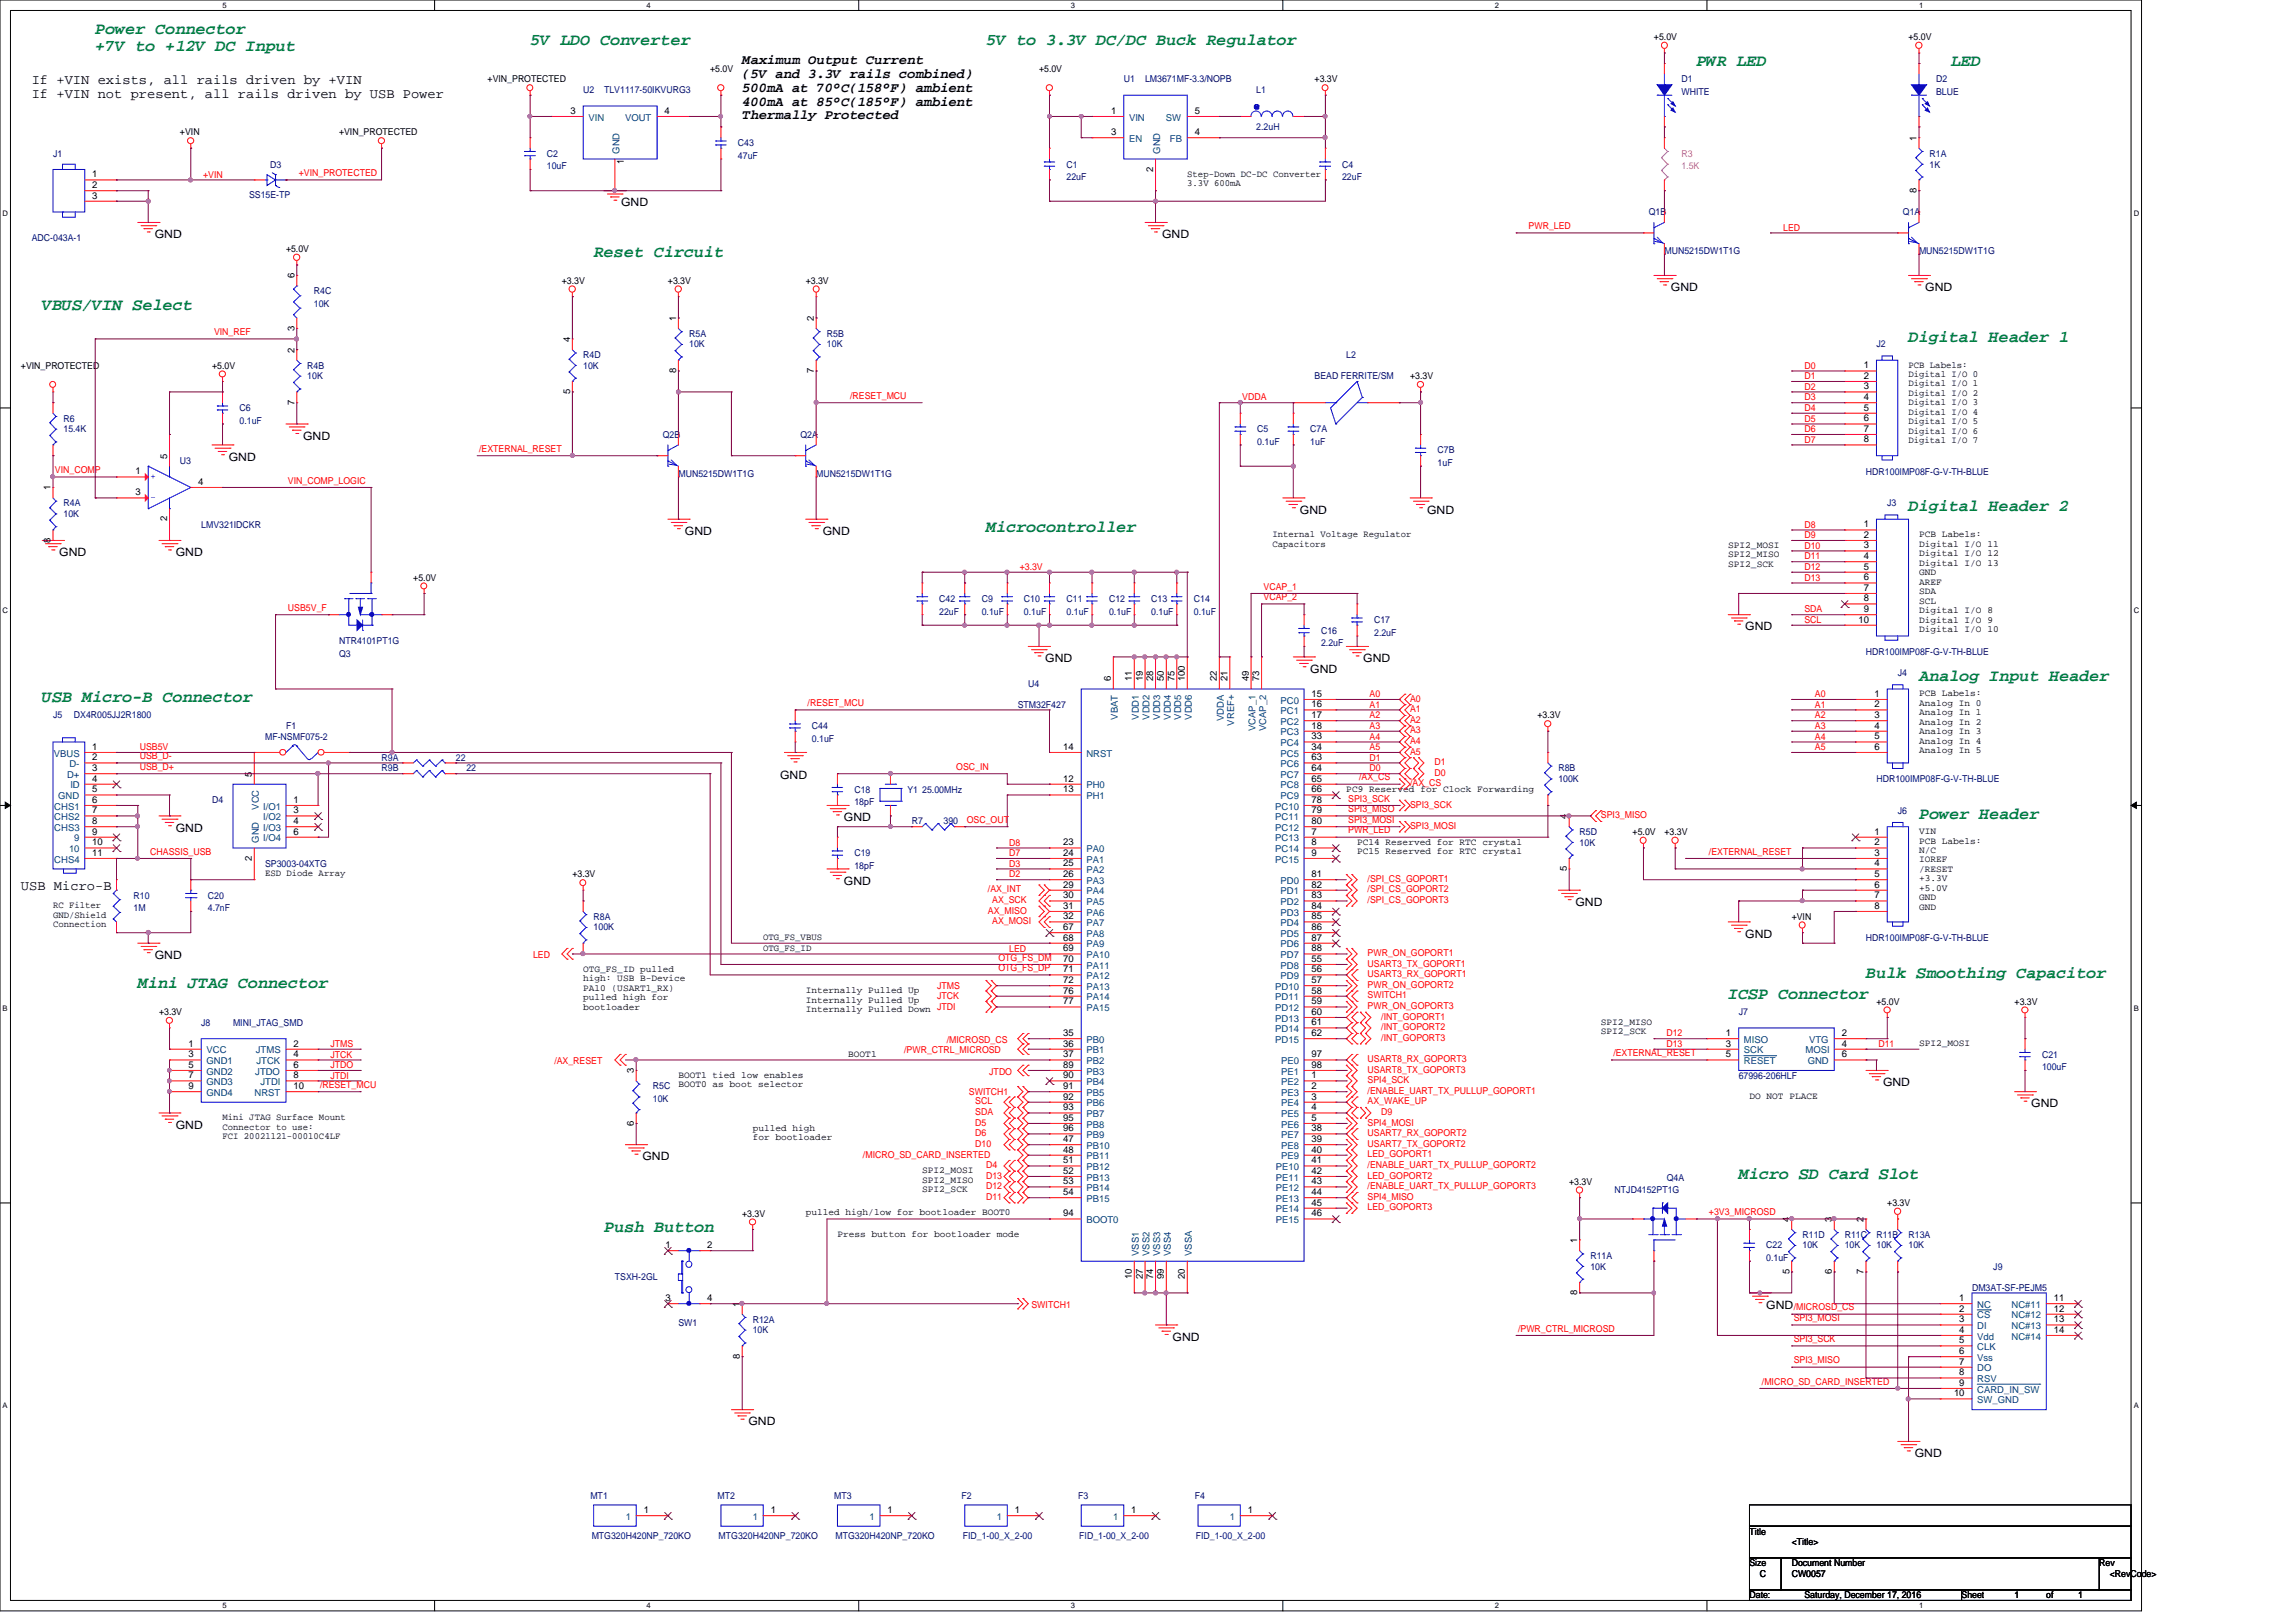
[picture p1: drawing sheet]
<svg xmlns="http://www.w3.org/2000/svg" width="297mm" height="210mm" viewBox="0 0 297 210" stroke-linecap="round" stroke-linejoin="round" font-family="sans-serif">
<defs><g id="words">
<g font-size="2.2" fill="#008040">
<text x="12.3" y="4.4">Power Connector</text>
<text x="68.6" y="5.8">5V LDO Converter</text>
<text x="127.6" y="5.8">5V to 3.3V DC/DC Buck Regulator</text>
<text x="12.3" y="6.6">+7V to +12V DC Input</text>
<text x="219.5" y="8.6">PWR LED</text>
<text x="252.3" y="8.6">LED</text>
<text x="76.8" y="33.3">Reset Circuit</text>
<text x="5.5" y="40.1">VBUS/VIN Select</text>
<text x="246.9" y="44.2">Digital Header 1</text>
<text x="127.6" y="68.9">Microcontroller</text>
<text x="246.9" y="66.1">Digital Header 2</text>
<text x="248.2" y="88.1">Analog Input Header</text>
<text x="5.5" y="90.9">USB Micro-B Connector</text>
<text x="248.2" y="105.9">Power Header</text>
<text x="17.8" y="127.9">Mini JTAG Connector</text>
<text x="223.6" y="129.3">ICSP Connector</text>
<text x="241.4" y="126.5">Bulk Smoothing Capacitor</text>
<text x="224.9" y="152.6">Micro SD Card Slot</text>
<text x="78.1" y="159.5">Push Button</text>
</g>
<g font-size="1.8">
<text x="4.1" y="10.9">If +VIN exists, all rails driven by +VIN</text>
<text x="96" y="8.3">Maximum Output Current</text>
<text x="96" y="10.1">(5V and 3.3V rails combined)</text>
<text x="96" y="11.9">500mA at 70°C(158°F) ambient</text>
<text x="4.1" y="12.7">If +VIN not present, all rails driven by USB Power</text>
<text x="96" y="13.7">400mA at 85°C(185°F) ambient</text>
<text x="96" y="15.5">Thermally Protected</text>
<text x="2.7" y="115.2">USB Micro-B</text>
</g>
<g font-size="1.5">
<text x="80.3" y="26.7">GND</text>
<text x="20" y="30.8">GND</text>
<text x="150.3" y="30.8">GND</text>
<text x="216.2" y="37.7">GND</text>
<text x="249" y="37.7">GND</text>
<text x="29.6" y="59.6">GND</text>
<text x="39.2" y="56.9">GND</text>
<text x="7.7" y="71.9">GND</text>
<text x="22.7" y="71.9">GND</text>
<text x="88.6" y="69.2">GND</text>
<text x="106.4" y="69.2">GND</text>
<text x="168.1" y="66.5">GND</text>
<text x="184.6" y="66.5">GND</text>
<text x="225.8" y="81.6">GND</text>
<text x="135.2" y="85.7">GND</text>
<text x="169.5" y="87.1">GND</text>
<text x="176.4" y="85.7">GND</text>
<text x="100.9" y="100.8">GND</text>
<text x="22.7" y="107.6">GND</text>
<text x="109.2" y="106.2">GND</text>
<text x="109.2" y="114.5">GND</text>
<text x="203.8" y="117.2">GND</text>
<text x="20" y="124.1">GND</text>
<text x="225.8" y="121.3">GND</text>
<text x="243.6" y="140.5">GND</text>
<text x="262.8" y="143.3">GND</text>
<text x="22.7" y="146">GND</text>
<text x="83.1" y="150.1">GND</text>
<text x="151.7" y="173.5">GND</text>
<text x="228.5" y="169.4">GND</text>
<text x="96.8" y="184.4">GND</text>
<text x="247.7" y="188.5">GND</text>
</g>
<g font-size="1.2">
<text x="214" y="5.2">+5.0V</text>
<text x="246.9" y="5.2">+5.0V</text>
<text x="63.1" y="10.7">+VIN_PROTECTED</text>
<text x="91.9" y="9.3">+5.0V</text>
<text x="134.4" y="9.3">+5.0V</text>
<text x="170.1" y="10.7">+3.3V</text>
<text x="23.3" y="17.5">+VIN</text>
<text x="43.9" y="17.5">+VIN_PROTECTED</text>
<text x="73.8" y="14.7">3</text>
<text x="86" y="14.7">4</text>
<text x="143.7" y="14.7">1</text>
<text x="143.7" y="17.5">3</text>
<text x="154.6" y="17.5">4</text>
<text x="154.6" y="14.7">5</text>
<text x="11.9" y="22.9">1</text>
<text x="80.7" y="21.3" transform="rotate(-90 80.7 21.3)">1</text>
<text x="149.2" y="22.2" transform="rotate(-90 149.2 22.2)">2</text>
<text x="153.6" y="22.9">Step-Down DC-DC Converter</text>
<text x="247.9" y="18.2" transform="rotate(-90 247.9 18.2)">1</text>
<text x="11.9" y="24.3">2</text>
<text x="11.9" y="25.7">3</text>
<text x="153.6" y="24.1">3.3V 600mA</text>
<text x="247.9" y="24.9" transform="rotate(-90 247.9 24.9)">8</text>
<text x="37" y="32.6">+5.0V</text>
<text x="38.1" y="36" transform="rotate(-90 38.1 36)">6</text>
<text x="72.7" y="36.7">+3.3V</text>
<text x="86.4" y="36.7">+3.3V</text>
<text x="87.5" y="41.5" transform="rotate(-90 87.5 41.5)">1</text>
<text x="104.2" y="36.7">+3.3V</text>
<text x="105.3" y="41.5" transform="rotate(-90 105.3 41.5)">2</text>
<text x="2.7" y="47.7">+VIN_PROTECTED</text>
<text x="27.4" y="47.7">+5.0V</text>
<text x="38.1" y="45.6" transform="rotate(-90 38.1 45.6)">2</text>
<text x="38.1" y="42.8" transform="rotate(-90 38.1 42.8)">3</text>
<text x="73.7" y="44.3" transform="rotate(-90 73.7 44.3)">4</text>
<text x="241.1" y="47.7">1</text>
<text x="246.9" y="47.6">PCB Labels:</text>
<text x="38.1" y="52.4" transform="rotate(-90 38.1 52.4)">7</text>
<text x="73.7" y="51" transform="rotate(-90 73.7 51)">5</text>
<text x="87.5" y="48.3" transform="rotate(-90 87.5 48.3)">8</text>
<text x="105.3" y="48.3" transform="rotate(-90 105.3 48.3)">7</text>
<text x="182.4" y="49.1">+3.3V</text>
<text x="241.1" y="49">2</text>
<text x="241.1" y="50.4">3</text>
<text x="241.1" y="51.8">4</text>
<text x="241.1" y="53.1">5</text>
<text x="246.9" y="48.8">Digital I/O 0</text>
<text x="246.9" y="50">Digital I/O 1</text>
<text x="246.9" y="51.2">Digital I/O 2</text>
<text x="246.9" y="52.5">Digital I/O 3</text>
<text x="246.9" y="53.7">Digital I/O 4</text>
<text x="21.6" y="59.4" transform="rotate(-90 21.6 59.4)">5</text>
<text x="241.1" y="54.5">6</text>
<text x="241.1" y="55.9">7</text>
<text x="241.1" y="57.2">8</text>
<text x="246.9" y="54.9">Digital I/O 5</text>
<text x="246.9" y="56.2">Digital I/O 6</text>
<text x="246.9" y="57.4">Digital I/O 7</text>
<text x="6.6" y="63.5" transform="rotate(-90 6.6 63.5)">1</text>
<text x="17.5" y="61.4">1</text>
<text x="17.5" y="64.1">3</text>
<text x="25.7" y="62.7">4</text>
<text x="6.6" y="70.2" transform="rotate(-90 6.6 70.2)">8</text>
<text x="21.6" y="67.5" transform="rotate(-90 21.6 67.5)">2</text>
<text x="164.6" y="69.5">Internal Voltage Regulator</text>
<text x="164.6" y="70.8">Capacitors</text>
<text x="223.6" y="70.9">SPI2_MOSI</text>
<text x="241.1" y="68.2">1</text>
<text x="241.1" y="69.6">2</text>
<text x="241.1" y="71">3</text>
<text x="248.2" y="69.5">PCB Labels:</text>
<text x="248.2" y="70.8">Digital I/O 11</text>
<text x="248.2" y="72">Digital I/O 12</text>
<text x="53.5" y="75.1">+5.0V</text>
<text x="223.6" y="72.1">SPI2_MISO</text>
<text x="223.6" y="73.3">SPI2_SCK</text>
<text x="241.1" y="72.3">4</text>
<text x="241.1" y="73.7">5</text>
<text x="241.1" y="75.1">6</text>
<text x="241.1" y="76.5">7</text>
<text x="241.1" y="77.8">8</text>
<text x="248.2" y="73.2">Digital I/O 13</text>
<text x="248.2" y="74.4">GND</text>
<text x="248.2" y="75.7">AREF</text>
<text x="248.2" y="76.9">SDA</text>
<text x="240.4" y="80.6">10</text>
<text x="241.1" y="79.2">9</text>
<text x="248.2" y="78.1">SCL</text>
<text x="248.2" y="79.3">Digital I/O 8</text>
<text x="248.2" y="80.6">Digital I/O 9</text>
<text x="248.2" y="81.8">Digital I/O 10</text>
<text x="143.7" y="88.2" transform="rotate(-90 143.7 88.2)">6</text>
<text x="146.4" y="88.2" transform="rotate(-90 146.4 88.2)">11</text>
<text x="147.8" y="88.2" transform="rotate(-90 147.8 88.2)">19</text>
<text x="149.2" y="88.2" transform="rotate(-90 149.2 88.2)">28</text>
<text x="150.6" y="88.2" transform="rotate(-90 150.6 88.2)">50</text>
<text x="151.9" y="88.2" transform="rotate(-90 151.9 88.2)">75</text>
<text x="153.3" y="88.2" transform="rotate(-90 153.3 88.2)">100</text>
<text x="157.4" y="88.2" transform="rotate(-90 157.4 88.2)">22</text>
<text x="158.8" y="88.2" transform="rotate(-90 158.8 88.2)">21</text>
<text x="161.5" y="88.2" transform="rotate(-90 161.5 88.2)">49</text>
<text x="162.9" y="88.2" transform="rotate(-90 162.9 88.2)">73</text>
<text x="169.7" y="90.2">15</text>
<text x="169.7" y="91.5">16</text>
<text x="169.7" y="92.9">17</text>
<text x="169.7" y="94.3">18</text>
<text x="169.7" y="95.7">33</text>
<text x="198.9" y="93">+3.3V</text>
<text x="242.5" y="90.2">1</text>
<text x="242.5" y="91.5">2</text>
<text x="242.5" y="92.9">3</text>
<text x="242.5" y="94.3">4</text>
<text x="242.5" y="95.7">5</text>
<text x="248.2" y="90.1">PCB Labels:</text>
<text x="248.2" y="91.3">Analog In 0</text>
<text x="248.2" y="92.6">Analog In 1</text>
<text x="248.2" y="93.8">Analog In 2</text>
<text x="248.2" y="95">Analog In 3</text>
<text x="11.9" y="97">1</text>
<text x="11.9" y="98.4">2</text>
<text x="11.9" y="99.8">3</text>
<text x="11.9" y="101.1">4</text>
<text x="32.6" y="100.5" transform="rotate(-90 32.6 100.5)">5</text>
<text x="137.5" y="101.1">12</text>
<text x="137.5" y="97">14</text>
<text x="169.7" y="97">34</text>
<text x="169.7" y="98.4">63</text>
<text x="169.7" y="99.8">64</text>
<text x="169.7" y="101.1">65</text>
<text x="242.5" y="97">6</text>
<text x="248.2" y="96.2">Analog In 4</text>
<text x="248.2" y="97.5">Analog In 5</text>
<text x="11.9" y="102.5">5</text>
<text x="11.9" y="103.9">6</text>
<text x="11.9" y="105.2">7</text>
<text x="11.9" y="106.6">8</text>
<text x="11.9" y="108">9</text>
<text x="38" y="103.9">1</text>
<text x="38" y="105.2">3</text>
<text x="38" y="106.6">4</text>
<text x="38" y="108">6</text>
<text x="137.5" y="102.5">13</text>
<text x="169.7" y="102.5">66</text>
<text x="169.7" y="103.9">78</text>
<text x="169.7" y="105.2">79</text>
<text x="169.7" y="106.6">80</text>
<text x="169.7" y="108">7</text>
<text x="174.2" y="102.4">PC9 Reserved for Clock Forwarding</text>
<text x="202.7" y="106" transform="rotate(-90 202.7 106)">4</text>
<text x="242.5" y="108">1</text>
<text x="248.2" y="107.9">VIN</text>
<text x="11.9" y="109.4">10</text>
<text x="11.9" y="110.7">11</text>
<text x="32.6" y="111.4" transform="rotate(-90 32.6 111.4)">2</text>
<text x="34.3" y="113.4">ESD Diode Array</text>
<text x="74" y="113.5">+3.3V</text>
<text x="137.5" y="109.4">23</text>
<text x="137.5" y="110.7">24</text>
<text x="137.5" y="112.1">25</text>
<text x="137.5" y="113.5">26</text>
<text x="169.7" y="109.4">8</text>
<text x="169.7" y="110.7">9</text>
<text x="169.7" y="113.5">81</text>
<text x="175.6" y="109.3">PC14 Reserved for RTC crystal</text>
<text x="175.6" y="110.5">PC15 Reserved for RTC crystal</text>
<text x="202.7" y="112.7" transform="rotate(-90 202.7 112.7)">5</text>
<text x="211.2" y="108.1">+5.0V</text>
<text x="215.3" y="108.1">+3.3V</text>
<text x="242.5" y="109.4">2</text>
<text x="242.5" y="110.7">3</text>
<text x="242.5" y="112.1">4</text>
<text x="242.5" y="113.5">5</text>
<text x="248.2" y="109.2">PCB Labels:</text>
<text x="248.2" y="110.4">N/C</text>
<text x="248.2" y="111.6">IOREF</text>
<text x="248.2" y="112.8">/RESET</text>
<text x="6.9" y="117.5">RC Filter</text>
<text x="6.9" y="118.8">GND/Shield</text>
<text x="6.9" y="120">Connection</text>
<text x="137.5" y="114.9">29</text>
<text x="137.5" y="116.2">30</text>
<text x="137.5" y="117.6">31</text>
<text x="137.5" y="119">32</text>
<text x="169.7" y="114.9">82</text>
<text x="169.7" y="116.2">83</text>
<text x="169.7" y="117.6">84</text>
<text x="169.7" y="119">85</text>
<text x="231.8" y="119">+VIN</text>
<text x="242.5" y="114.9">6</text>
<text x="242.5" y="116.2">7</text>
<text x="242.5" y="117.6">8</text>
<text x="248.2" y="114.1">+3.3V</text>
<text x="248.2" y="115.3">+5.0V</text>
<text x="248.2" y="116.5">GND</text>
<text x="248.2" y="117.7">GND</text>
<text x="75.4" y="125.7">OTG_FS_ID pulled</text>
<text x="98.7" y="121.6">OTG_FS_VBUS</text>
<text x="98.7" y="123">OTG_FS_ID</text>
<text x="137.5" y="120.4">67</text>
<text x="137.5" y="121.7">68</text>
<text x="137.5" y="123.1">69</text>
<text x="137.5" y="124.5">70</text>
<text x="137.5" y="125.8">71</text>
<text x="169.7" y="120.4">86</text>
<text x="169.7" y="121.7">87</text>
<text x="169.7" y="123.1">88</text>
<text x="169.7" y="124.5">55</text>
<text x="169.7" y="125.8">56</text>
<text x="20.6" y="131.4">+3.3V</text>
<text x="75.4" y="127">high: USB B-Device</text>
<text x="75.4" y="128.2">PA10 (USART1_RX)</text>
<text x="75.4" y="129.4">pulled high for</text>
<text x="75.4" y="130.7">bootloader</text>
<text x="104.2" y="128.5">Internally Pulled Up</text>
<text x="104.2" y="129.7">Internally Pulled Up</text>
<text x="104.2" y="131">Internally Pulled Down JTDI</text>
<text x="137.5" y="127.2">72</text>
<text x="137.5" y="128.6">76</text>
<text x="137.5" y="130">77</text>
<text x="169.7" y="127.2">57</text>
<text x="169.7" y="128.6">58</text>
<text x="169.7" y="130">59</text>
<text x="169.7" y="131.3">60</text>
<text x="242.7" y="130">+5.0V</text>
<text x="260.6" y="130">+3.3V</text>
<text x="24.4" y="135.4">1</text>
<text x="24.4" y="136.8">3</text>
<text x="38" y="135.4">2</text>
<text x="38" y="136.8">4</text>
<text x="109.7" y="136.7">BOOT1</text>
<text x="137.5" y="134.1">35</text>
<text x="137.5" y="135.4">36</text>
<text x="137.5" y="136.8">37</text>
<text x="169.7" y="132.7">61</text>
<text x="169.7" y="134.1">62</text>
<text x="169.7" y="136.8">97</text>
<text x="207.1" y="132.6">SPI2_MISO</text>
<text x="207.1" y="133.8">SPI2_SCK</text>
<text x="223.3" y="134.1">1</text>
<text x="223.3" y="135.4">3</text>
<text x="223.3" y="136.8">5</text>
<text x="238.3" y="134.1">2</text>
<text x="238.3" y="135.4">4</text>
<text x="238.3" y="136.8">6</text>
<text x="248.2" y="135.4">SPI2_MOSI</text>
<text x="24.4" y="138.2">5</text>
<text x="24.4" y="139.5">7</text>
<text x="24.4" y="140.9">9</text>
<text x="38" y="138.2">6</text>
<text x="38" y="139.5">8</text>
<text x="38" y="140.9">10</text>
<text x="82" y="138.9" transform="rotate(-90 82 138.9)">3</text>
<text x="87.8" y="139.5">BOOT1 tied low enables</text>
<text x="87.8" y="140.7">BOOT0 as boot selector</text>
<text x="137.5" y="138.2">89</text>
<text x="137.5" y="139.5">90</text>
<text x="137.5" y="140.9">91</text>
<text x="137.5" y="142.3">92</text>
<text x="137.5" y="143.7">93</text>
<text x="169.7" y="138.2">98</text>
<text x="169.7" y="139.5">1</text>
<text x="169.7" y="140.9">2</text>
<text x="169.7" y="142.3">3</text>
<text x="169.7" y="143.7">4</text>
<text x="226.3" y="142.2">DO NOT PLACE</text>
<text x="28.8" y="145">Mini JTAG Surface Mount</text>
<text x="28.8" y="146.2">Connector to use:</text>
<text x="28.8" y="147.4">FCI 20021121-00010C4LF</text>
<text x="82" y="145.7" transform="rotate(-90 82 145.7)">6</text>
<text x="97.4" y="146.3">pulled high</text>
<text x="97.4" y="147.5">for bootloader</text>
<text x="137.5" y="145">95</text>
<text x="137.5" y="146.4">96</text>
<text x="137.5" y="147.8">47</text>
<text x="137.5" y="149.1">48</text>
<text x="169.7" y="145">5</text>
<text x="169.7" y="146.4">38</text>
<text x="169.7" y="147.8">39</text>
<text x="169.7" y="149.1">40</text>
<text x="119.3" y="151.8">SPI2_MOSI</text>
<text x="119.3" y="153.1">SPI2_MISO</text>
<text x="119.3" y="154.3">SPI2_SCK</text>
<text x="137.5" y="150.5">51</text>
<text x="137.5" y="151.9">52</text>
<text x="137.5" y="153.2">53</text>
<text x="137.5" y="154.6">54</text>
<text x="169.7" y="150.5">41</text>
<text x="169.7" y="151.9">42</text>
<text x="169.7" y="153.2">43</text>
<text x="169.7" y="154.6">44</text>
<text x="169.7" y="156">45</text>
<text x="203" y="153.3">+3.3V</text>
<text x="86.1" y="161.5">1</text>
<text x="91.5" y="161.5">2</text>
<text x="96" y="157.4">+3.3V</text>
<text x="104.2" y="157.3">pulled high/low for bootloader BOOT0</text>
<text x="108.3" y="160">Press button for bootloader mode</text>
<text x="137.5" y="157.4">94</text>
<text x="169.7" y="157.4">46</text>
<text x="204" y="160.9" transform="rotate(-90 204 160.9)">1</text>
<text x="231.5" y="158.1" transform="rotate(-90 231.5 158.1)">4</text>
<text x="237" y="158.1" transform="rotate(-90 237 158.1)">3</text>
<text x="241.1" y="158.1" transform="rotate(-90 241.1 158.1)">2</text>
<text x="244.1" y="156.1">+3.3V</text>
<text x="146.4" y="165.5" transform="rotate(-90 146.4 165.5)">10</text>
<text x="147.8" y="165.5" transform="rotate(-90 147.8 165.5)">27</text>
<text x="149.2" y="165.5" transform="rotate(-90 149.2 165.5)">74</text>
<text x="150.6" y="165.5" transform="rotate(-90 150.6 165.5)">99</text>
<text x="153.3" y="165.5" transform="rotate(-90 153.3 165.5)">20</text>
<text x="204" y="167.6" transform="rotate(-90 204 167.6)">8</text>
<text x="231.5" y="164.8" transform="rotate(-90 231.5 164.8)">5</text>
<text x="237" y="164.8" transform="rotate(-90 237 164.8)">6</text>
<text x="241.1" y="164.8" transform="rotate(-90 241.1 164.8)">7</text>
<text x="86.1" y="168.4">3</text>
<text x="91.5" y="168.4">4</text>
<text x="95.7" y="169.1" transform="rotate(-90 95.7 169.1)">1</text>
<text x="253.4" y="168.4">1</text>
<text x="253.4" y="169.7">2</text>
<text x="253.4" y="171.1">3</text>
<text x="253.4" y="172.5">4</text>
<text x="253.4" y="173.8">5</text>
<text x="265.7" y="168.4">11</text>
<text x="265.7" y="169.7">12</text>
<text x="265.7" y="171.1">13</text>
<text x="265.7" y="172.5">14</text>
<text x="95.7" y="175.8" transform="rotate(-90 95.7 175.8)">8</text>
<text x="253.4" y="175.2">6</text>
<text x="253.4" y="176.6">7</text>
<text x="253.4" y="178">8</text>
<text x="253.4" y="179.3">9</text>
<text x="252.8" y="180.7">10</text>
<text x="83.3" y="195.8">1</text>
<text x="99.7" y="195.8">1</text>
<text x="114.8" y="195.8">1</text>
<text x="131.3" y="195.8">1</text>
<text x="146.3" y="195.8">1</text>
<text x="161.4" y="195.8">1</text>
<text x="226.3" y="198.6">Title</text>
<text x="226.3" y="202.7">Size</text>
<text x="231.8" y="202.7">Document Number</text>
<text x="231.8" y="200">&lt;Title&gt;</text>
<text x="271.6" y="202.7">Rev</text>
<text x="226.3" y="206.8">Date:</text>
<text x="227.7" y="204.1">C</text>
<text x="231.8" y="204.1">CW0057</text>
<text x="233.4" y="206.8">Saturday, December 17, 2016</text>
<text x="253.7" y="206.8">Sheet</text>
<text x="260.6" y="206.8">1</text>
<text x="264.7" y="206.8">of</text>
<text x="268.8" y="206.8">1</text>
<text x="272.9" y="204.1">&lt;RevCode&gt;</text>
</g>
<g font-size="1.2" fill="#000080">
<text x="145.4" y="10.7">U1</text>
<text x="148.1" y="10.7">LM3671MF-3.3/NOPB</text>
<text x="217.5" y="10.7">D1</text>
<text x="250.4" y="10.7">D2</text>
<text x="75.4" y="12.1">U2</text>
<text x="78.1" y="12.1">TLV1117-50IKVURG3</text>
<text x="162.5" y="12.1">L1</text>
<text x="162.5" y="16.8">2.2uH</text>
<text x="217.5" y="12.3">WHITE</text>
<text x="250.4" y="12.3">BLUE</text>
<text x="6.9" y="20.3">J1</text>
<text x="35" y="21.7">D3</text>
<text x="70.7" y="20.3">C2</text>
<text x="70.7" y="21.9">10uF</text>
<text x="95.5" y="18.9">C43</text>
<text x="95.5" y="20.6">47uF</text>
<text x="138" y="21.7">C1</text>
<text x="138" y="23.3">22uF</text>
<text x="173.6" y="21.7">C4</text>
<text x="173.6" y="23.3">22uF</text>
<text x="249.6" y="20.3">R1A</text>
<text x="249.6" y="21.7">1K</text>
<text x="32.2" y="25.7">SS15E-TP</text>
<text x="213.3" y="27.8">Q1B</text>
<text x="246.2" y="27.8">Q1A</text>
<text x="4.1" y="31.2">ADC-043A-1</text>
<text x="215.3" y="32.9">MUN5215DW1T1G</text>
<text x="248.2" y="32.9">MUN5215DW1T1G</text>
<text x="40.6" y="38.1">R4C</text>
<text x="40.6" y="39.8">10K</text>
<text x="39.8" y="47.7">R4B</text>
<text x="75.4" y="46.4">R4D</text>
<text x="75.4" y="47.7">10K</text>
<text x="89.2" y="43.6">R5A</text>
<text x="89.2" y="45">10K</text>
<text x="107" y="43.6">R5B</text>
<text x="107" y="45">10K</text>
<text x="174.2" y="46.4">L2</text>
<text x="242.7" y="45">J2</text>
<text x="31" y="53.2">C6</text>
<text x="39.8" y="49.1">10K</text>
<text x="170.1" y="49.1">BEAD FERRITE/SM</text>
<text x="8.2" y="54.6">R6</text>
<text x="8.2" y="56">15.4K</text>
<text x="31" y="54.9">0.1uF</text>
<text x="85.7" y="56.6">Q2B</text>
<text x="103.5" y="56.6">Q2A</text>
<text x="162.6" y="56">C5</text>
<text x="162.6" y="57.6">0.1uF</text>
<text x="169.5" y="56">C7A</text>
<text x="169.5" y="57.6">1uF</text>
<text x="186" y="58.7">C7B</text>
<text x="8.2" y="65.5">R4A</text>
<text x="23.3" y="60.1">U3</text>
<text x="87.8" y="61.7">MUN5215DW1T1G</text>
<text x="105.6" y="61.7">MUN5215DW1T1G</text>
<text x="186" y="60.3">1uF</text>
<text x="241.4" y="61.4">HDR100IMP08F-G-V-TH-BLUE</text>
<text x="244.1" y="65.5">J3</text>
<text x="8.2" y="66.9">10K</text>
<text x="26" y="68.3">LMV321IDCKR</text>
<text x="121.5" y="77.9">C42</text>
<text x="127" y="77.9">C9</text>
<text x="132.5" y="77.9">C10</text>
<text x="138" y="77.9">C11</text>
<text x="143.5" y="77.9">C12</text>
<text x="148.9" y="77.9">C13</text>
<text x="154.4" y="77.9">C14</text>
<text x="43.9" y="83.4">NTR4101PT1G</text>
<text x="121.5" y="79.5">22uF</text>
<text x="127" y="79.5">0.1uF</text>
<text x="132.5" y="79.5">0.1uF</text>
<text x="138" y="79.5">0.1uF</text>
<text x="143.5" y="79.5">0.1uF</text>
<text x="148.9" y="79.5">0.1uF</text>
<text x="154.4" y="79.5">0.1uF</text>
<text x="170.9" y="82">C16</text>
<text x="170.9" y="83.7">2.2uF</text>
<text x="177.8" y="80.6">C17</text>
<text x="177.8" y="82.3">2.2uF</text>
<text x="43.9" y="85">Q3</text>
<text x="133" y="88.9">U4</text>
<text x="241.4" y="84.8">HDR100IMP08F-G-V-TH-BLUE</text>
<text x="245.5" y="87.5">J4</text>
<text x="6.9" y="93">J5</text>
<text x="9.6" y="93">DX4R005JJ2R1800</text>
<text x="34.3" y="95.7">MF-NSMF075-2</text>
<text x="37" y="94.4">F1</text>
<text x="105" y="94.4">C44</text>
<text x="131.7" y="91.6">STM32F427</text>
<text x="49.4" y="99.8">R9B</text>
<text x="49.4" y="98.5">R9A</text>
<text x="59" y="98.5">22</text>
<text x="60.3" y="99.8">22</text>
<text x="105" y="96">0.1uF</text>
<text x="201.6" y="99.8">R8B</text>
<text x="201.6" y="101.2">100K</text>
<text x="242.7" y="101.2">HDR100IMP08F-G-V-TH-BLUE</text>
<text x="27.4" y="104">D4</text>
<text x="110.5" y="102.6">C18</text>
<text x="110.5" y="104.2">18pF</text>
<text x="117.4" y="102.6">Y1</text>
<text x="117.9" y="106.7">R7</text>
<text x="119.3" y="102.6">25.00MHz</text>
<text x="122" y="106.7">390</text>
<text x="245.5" y="105.3">J6</text>
<text x="34.3" y="112.2">SP3003-04XTG</text>
<text x="110.5" y="110.8">C19</text>
<text x="110.5" y="112.4">18pF</text>
<text x="204.3" y="108.1">R5D</text>
<text x="204.3" y="109.4">10K</text>
<text x="17.3" y="116.3">R10</text>
<text x="17.3" y="117.9">1M</text>
<text x="26.9" y="116.3">C20</text>
<text x="26.9" y="117.9">4.7nF</text>
<text x="76.8" y="119">R8A</text>
<text x="76.8" y="120.4">100K</text>
<text x="241.4" y="121.8">HDR100IMP08F-G-V-TH-BLUE</text>
<text x="224.9" y="131.4">J7</text>
<text x="26" y="132.8">J8</text>
<text x="30.1" y="132.8">MINI_JTAG_SMD</text>
<text x="264.2" y="136.9">C21</text>
<text x="84.5" y="141">R5C</text>
<text x="84.5" y="142.6">10K</text>
<text x="224.9" y="139.6">67996-206HLF</text>
<text x="264.2" y="138.5">100uF</text>
<text x="208.9" y="154.4">NTJD4152PT1G</text>
<text x="215.6" y="152.8">Q4A</text>
<text x="228.5" y="161.5">C22</text>
<text x="233.2" y="160.2">R11D</text>
<text x="233.2" y="161.5">10K</text>
<text x="238.6" y="160.2">R11C</text>
<text x="238.6" y="161.5">10K</text>
<text x="242.7" y="160.2">R11B</text>
<text x="242.7" y="161.5">10K</text>
<text x="246.9" y="160.2">R13A</text>
<text x="246.9" y="161.5">10K</text>
<text x="79.5" y="165.7">TSXH-2GL</text>
<text x="205.7" y="162.9">R11A</text>
<text x="205.7" y="164.3">10K</text>
<text x="228.5" y="163.2">0.1uF</text>
<text x="255.1" y="167">DM3AT-SF-PEJM5</text>
<text x="257.9" y="164.3">J9</text>
<text x="87.8" y="171.6">SW1</text>
<text x="97.4" y="171.2">R12A</text>
<text x="97.4" y="172.6">10K</text>
<text x="76.4" y="193.9">MT1</text>
<text x="92.8" y="193.9">MT2</text>
<text x="107.9" y="193.9">MT3</text>
<text x="124.4" y="193.9">F2</text>
<text x="139.5" y="193.9">F3</text>
<text x="154.6" y="193.9">F4</text>
<text x="76.5" y="199.1">MTG320H420NP_720KO</text>
<text x="93" y="199.1">MTG320H420NP_720KO</text>
<text x="108.1" y="199.1">MTG320H420NP_720KO</text>
<text x="124.5" y="199.1">FID_1-00_X_2-00</text>
<text x="139.6" y="199.1">FID_1-00_X_2-00</text>
<text x="154.7" y="199.1">FID_1-00_X_2-00</text>
</g>
<g font-size="1.2" fill="#004080">
<text x="76.1" y="15.6">VIN</text>
<text x="80.9" y="15.6">VOUT</text>
<text x="146" y="15.6">VIN</text>
<text x="150.8" y="15.6">SW</text>
<text x="80.1" y="19.9" transform="rotate(-90 80.1 19.9)">GND</text>
<text x="146" y="18.4">EN</text>
<text x="150.1" y="19.9" transform="rotate(-90 150.1 19.9)">GND</text>
<text x="151.3" y="18.4">FB</text>
<text x="144.6" y="93.1" transform="rotate(-90 144.6 93.1)">VBAT</text>
<text x="147.3" y="93.1" transform="rotate(-90 147.3 93.1)">VDD1</text>
<text x="148.7" y="93.1" transform="rotate(-90 148.7 93.1)">VDD2</text>
<text x="150.1" y="93.1" transform="rotate(-90 150.1 93.1)">VDD3</text>
<text x="151.5" y="93.1" transform="rotate(-90 151.5 93.1)">VDD4</text>
<text x="152.8" y="93.1" transform="rotate(-90 152.8 93.1)">VDD5</text>
<text x="154.2" y="93.1" transform="rotate(-90 154.2 93.1)">VDD6</text>
<text x="158.3" y="93.3" transform="rotate(-90 158.3 93.3)">VDDA</text>
<text x="159.7" y="93.9" transform="rotate(-90 159.7 93.9)">VREF+</text>
<text x="162.4" y="94.6" transform="rotate(-90 162.4 94.6)">VCAP_1</text>
<text x="163.8" y="94.6" transform="rotate(-90 163.8 94.6)">VCAP_2</text>
<text x="165.7" y="91.1">PC0</text>
<text x="165.7" y="92.4">PC1</text>
<text x="165.7" y="93.8">PC2</text>
<text x="165.7" y="95.2">PC3</text>
<text x="7" y="97.9">VBUS</text>
<text x="8.7" y="100.7">D+</text>
<text x="9" y="99.3">D-</text>
<text x="140.5" y="97.9">NRST</text>
<text x="165.7" y="96.6">PC4</text>
<text x="165.7" y="97.9">PC5</text>
<text x="165.7" y="99.3">PC6</text>
<text x="165.7" y="100.7">PC7</text>
<text x="7" y="104.8">CHS1</text>
<text x="7" y="106.1">CHS2</text>
<text x="7" y="107.5">CHS3</text>
<text x="7.5" y="103.4">GND</text>
<text x="9.1" y="102">ID</text>
<text x="33.5" y="104.8" transform="rotate(-90 33.5 104.8)">VCC</text>
<text x="34" y="104.8">I/O1</text>
<text x="34" y="106.1">I/O2</text>
<text x="34" y="107.5">I/O3</text>
<text x="140.5" y="102">PH0</text>
<text x="140.5" y="103.4">PH1</text>
<text x="165" y="104.8">PC10</text>
<text x="165" y="106.1">PC11</text>
<text x="165" y="107.5">PC12</text>
<text x="165.7" y="102">PC8</text>
<text x="165.7" y="103.4">PC9</text>
<text x="7" y="111.6">CHS4</text>
<text x="8.9" y="110.3">10</text>
<text x="9.6" y="108.9">9</text>
<text x="33.5" y="109.1" transform="rotate(-90 33.5 109.1)">GND</text>
<text x="34" y="108.9">I/O4</text>
<text x="140.5" y="110.3">PA0</text>
<text x="140.5" y="111.6">PA1</text>
<text x="140.5" y="113">PA2</text>
<text x="165" y="108.9">PC13</text>
<text x="165" y="110.3">PC14</text>
<text x="165" y="111.6">PC15</text>
<text x="140.5" y="115.7">PA4</text>
<text x="140.5" y="117.1">PA5</text>
<text x="140.5" y="118.5">PA6</text>
<text x="140.5" y="119.8">PA7</text>
<text x="140.5" y="114.4">PA3</text>
<text x="165.7" y="114.4">PD0</text>
<text x="165.7" y="115.7">PD1</text>
<text x="165.7" y="117.1">PD2</text>
<text x="165.7" y="118.5">PD3</text>
<text x="165.7" y="119.8">PD4</text>
<text x="140.5" y="121.2">PA8</text>
<text x="140.5" y="122.6">PA9</text>
<text x="140.5" y="124">PA10</text>
<text x="140.5" y="125.3">PA11</text>
<text x="165.7" y="121.2">PD5</text>
<text x="165.7" y="122.6">PD6</text>
<text x="165.7" y="124">PD7</text>
<text x="165.7" y="125.3">PD8</text>
<text x="140.5" y="126.7">PA12</text>
<text x="140.5" y="128.1">PA13</text>
<text x="140.5" y="129.5">PA14</text>
<text x="140.5" y="130.9">PA15</text>
<text x="165" y="128.1">PD10</text>
<text x="165" y="129.5">PD11</text>
<text x="165" y="130.9">PD12</text>
<text x="165.7" y="126.7">PD9</text>
<text x="26.7" y="136.3">VCC</text>
<text x="26.7" y="137.7">GND1</text>
<text x="33.1" y="136.3">JTMS</text>
<text x="33.2" y="137.7">JTCK</text>
<text x="140.5" y="135">PB0</text>
<text x="140.5" y="136.3">PB1</text>
<text x="140.5" y="137.7">PB2</text>
<text x="165" y="132.2">PD13</text>
<text x="165" y="133.6">PD14</text>
<text x="165" y="135">PD15</text>
<text x="165.7" y="137.7">PE0</text>
<text x="225.6" y="135">MISO</text>
<text x="225.6" y="136.3">SCK</text>
<text x="225.6" y="137.7">RESET</text>
<text x="233.6" y="136.3">MOSI</text>
<text x="233.8" y="137.7">GND</text>
<text x="234" y="135">VTG</text>
<text x="26.7" y="139.1">GND2</text>
<text x="26.7" y="140.4">GND3</text>
<text x="26.7" y="141.8">GND4</text>
<text x="32.9" y="141.8">NRST</text>
<text x="33" y="139.1">JTDO</text>
<text x="33.7" y="140.4">JTDI</text>
<text x="140.5" y="139.1">PB3</text>
<text x="140.5" y="140.4">PB4</text>
<text x="140.5" y="141.8">PB5</text>
<text x="140.5" y="143.2">PB6</text>
<text x="165.7" y="139.1">PE1</text>
<text x="165.7" y="140.4">PE2</text>
<text x="165.7" y="141.8">PE3</text>
<text x="165.7" y="143.2">PE4</text>
<text x="140.5" y="144.6">PB7</text>
<text x="140.5" y="145.9">PB8</text>
<text x="140.5" y="147.3">PB9</text>
<text x="140.5" y="148.7">PB10</text>
<text x="165.7" y="144.6">PE5</text>
<text x="165.7" y="145.9">PE6</text>
<text x="165.7" y="147.3">PE7</text>
<text x="165.7" y="148.7">PE8</text>
<text x="140.5" y="150">PB11</text>
<text x="140.5" y="151.4">PB12</text>
<text x="140.5" y="152.8">PB13</text>
<text x="140.5" y="154.1">PB14</text>
<text x="140.5" y="155.5">PB15</text>
<text x="165.1" y="151.4">PE10</text>
<text x="165.1" y="152.8">PE11</text>
<text x="165.1" y="154.1">PE12</text>
<text x="165.1" y="155.5">PE13</text>
<text x="165.7" y="150">PE9</text>
<text x="140.5" y="158.3">BOOT0</text>
<text x="165.1" y="156.9">PE14</text>
<text x="165.1" y="158.3">PE15</text>
<text x="147.3" y="162.5" transform="rotate(-90 147.3 162.5)">VSS1</text>
<text x="148.7" y="162.5" transform="rotate(-90 148.7 162.5)">VSS2</text>
<text x="150.1" y="162.5" transform="rotate(-90 150.1 162.5)">VSS3</text>
<text x="151.5" y="162.5" transform="rotate(-90 151.5 162.5)">VSS4</text>
<text x="154.2" y="162.5" transform="rotate(-90 154.2 162.5)">VSSA</text>
<text x="255.8" y="169.2">NC</text>
<text x="255.8" y="170.6">CS</text>
<text x="255.8" y="172">DI</text>
<text x="255.8" y="173.4">Vdd</text>
<text x="260.2" y="169.2">NC#11</text>
<text x="260.2" y="170.6">NC#12</text>
<text x="260.2" y="172">NC#13</text>
<text x="260.2" y="173.4">NC#14</text>
<text x="255.8" y="174.7">CLK</text>
<text x="255.8" y="176.1">Vss</text>
<text x="255.8" y="177.5">DO</text>
<text x="255.8" y="178.9">RSV</text>
<text x="255.8" y="180.2">CARD_IN_SW</text>
<text x="255.8" y="181.6">SW_GND</text>
<text x="80.9" y="196.7">1</text>
<text x="97.4" y="196.7">1</text>
<text x="112.5" y="196.7">1</text>
<text x="128.9" y="196.7">1</text>
<text x="144" y="196.7">1</text>
<text x="159.1" y="196.7">1</text>
</g>
<g font-size="1.2" fill="#f00">
<text x="26.3" y="23">+VIN</text>
<text x="38.7" y="22.8">+VIN_PROTECTED</text>
<text x="197.7" y="29.6">PWR_LED</text>
<text x="230.7" y="29.8">LED</text>
<text x="27.7" y="43.3">VIN_REF</text>
<text x="233.4" y="47.7">D0</text>
<text x="110" y="51.6">/RESET_MCU</text>
<text x="160.7" y="51.8">VDDA</text>
<text x="233.4" y="49.1">D1</text>
<text x="233.4" y="50.4">D2</text>
<text x="233.4" y="51.8">D3</text>
<text x="233.4" y="53.2">D4</text>
<text x="62" y="58.5">/EXTERNAL_RESET</text>
<text x="233.4" y="54.6">D5</text>
<text x="233.4" y="55.9">D6</text>
<text x="233.4" y="57.3">D7</text>
<text x="7.1" y="61.2">VIN_COMP</text>
<text x="37.3" y="62.6">VIN_COMP_LOGIC</text>
<text x="233.4" y="68.3">D8</text>
<text x="233.4" y="69.6">D9</text>
<text x="233.4" y="71">D10</text>
<text x="131.9" y="73.7">+3.3V</text>
<text x="163.4" y="77.6">VCAP_2</text>
<text x="163.4" y="76.3">VCAP_1</text>
<text x="233.4" y="72.4">D11</text>
<text x="233.4" y="73.7">D12</text>
<text x="233.4" y="75.1">D13</text>
<text x="37.3" y="79">USB5V_F</text>
<text x="233.4" y="79.2">SDA</text>
<text x="233.4" y="80.6">SCL</text>
<text x="104.5" y="91.4">/RESET_MCU</text>
<text x="177.2" y="90.2">A0</text>
<text x="177.2" y="91.6">A1</text>
<text x="177.2" y="93">A2</text>
<text x="177.2" y="94.3">A3</text>
<text x="177.2" y="95.7">A4</text>
<text x="182.4" y="90.8">A0</text>
<text x="182.4" y="92.2">A1</text>
<text x="182.4" y="93.5">A2</text>
<text x="182.4" y="94.9">A3</text>
<text x="234.8" y="90.2">A0</text>
<text x="234.8" y="91.6">A1</text>
<text x="234.8" y="93">A2</text>
<text x="234.8" y="94.3">A3</text>
<text x="234.8" y="95.7">A4</text>
<text x="18.1" y="97.1">USB5V</text>
<text x="18.1" y="98.2">USB_D-</text>
<text x="18.1" y="99.6">USB_D+</text>
<text x="123.7" y="99.6">OSC_IN</text>
<text x="175.8" y="101">/AX_CS</text>
<text x="177.2" y="97.1">A5</text>
<text x="177.2" y="98.4">D1</text>
<text x="177.2" y="99.8">D0</text>
<text x="182.4" y="101.8">/AX_CS</text>
<text x="182.4" y="96.3">A4</text>
<text x="182.4" y="97.7">A5</text>
<text x="185.5" y="99">D1</text>
<text x="185.5" y="100.4">D0</text>
<text x="234.8" y="97.1">A5</text>
<text x="125.1" y="106.5">OSC_OUT</text>
<text x="174.4" y="105.1">SPI3_MISO</text>
<text x="174.4" y="103.7">SPI3_SCK</text>
<text x="174.4" y="106.5">SPI3_MOSI</text>
<text x="174.4" y="107.8">PWR_LED</text>
<text x="182.4" y="107.2">SPI3_MOSI</text>
<text x="182.4" y="104.5">SPI3_SCK</text>
<text x="207.1" y="105.9">SPI3_MISO</text>
<text x="19.4" y="110.6">CHASSIS_USB</text>
<text x="130.6" y="109.4">D8</text>
<text x="130.6" y="110.8">D7</text>
<text x="130.6" y="112.1">D3</text>
<text x="130.6" y="113.5">D2</text>
<text x="221.1" y="110.6">/EXTERNAL_RESET</text>
<text x="127.8" y="115.5">/AX_INT</text>
<text x="127.8" y="118.2">AX_MISO</text>
<text x="128.4" y="119.6">AX_MOSI</text>
<text x="128.4" y="116.8">AX_SCK</text>
<text x="176.9" y="115.5">/SPI_CS_GOPORT2</text>
<text x="176.9" y="116.8">/SPI_CS_GOPORT3</text>
<text x="176.9" y="114.1">/SPI_CS_GOPORT1</text>
<text x="69" y="124">LED</text>
<text x="129.2" y="124.3">OTG_FS_DM</text>
<text x="129.2" y="125.6">OTG_FS_DP</text>
<text x="130.6" y="123.1">LED</text>
<text x="176.9" y="123.7">PWR_ON_GOPORT1</text>
<text x="176.9" y="125.1">USART3_TX_GOPORT1</text>
<text x="121.2" y="128">JTMS</text>
<text x="121.2" y="129.3">JTCK</text>
<text x="176.9" y="126.4">USART3_RX_GOPORT1</text>
<text x="176.9" y="127.8">PWR_ON_GOPORT2</text>
<text x="176.9" y="129.2">SWITCH1</text>
<text x="176.9" y="130.6">PWR_ON_GOPORT3</text>
<text x="178.7" y="132">/INT_GOPORT1</text>
<text x="42.8" y="135.5">JTMS</text>
<text x="42.8" y="136.9">JTCK</text>
<text x="71.7" y="137.7">/AX_RESET</text>
<text x="117" y="136.3">/PWR_CTRL_MICROSD</text>
<text x="122.5" y="135">/MICROSD_CS</text>
<text x="176.9" y="137.4">USART8_RX_GOPORT3</text>
<text x="178.7" y="133.3">/INT_GOPORT2</text>
<text x="178.7" y="134.7">/INT_GOPORT3</text>
<text x="208.7" y="136.7">/EXTERNAL_RESET</text>
<text x="215.6" y="134.1">D12</text>
<text x="215.6" y="135.5">D13</text>
<text x="243" y="135.5">D11</text>
<text x="41.4" y="140.8">/RESET_MCU</text>
<text x="42.8" y="138.2">JTDO</text>
<text x="42.8" y="139.6">JTDI</text>
<text x="125.3" y="141.7">SWITCH1</text>
<text x="126.2" y="142.9">SCL</text>
<text x="128" y="139.1">JTDO</text>
<text x="176.9" y="141.5">/ENABLE_UART_TX_PULLUP_GOPORT1</text>
<text x="176.9" y="138.8">USART8_TX_GOPORT3</text>
<text x="176.9" y="140.2">SPI4_SCK</text>
<text x="176.9" y="142.9">AX_WAKE_UP</text>
<text x="111.6" y="149.9">/MICRO_SD_CARD_INSERTED</text>
<text x="126.2" y="144.3">SDA</text>
<text x="126.2" y="145.7">D5</text>
<text x="126.2" y="147">D6</text>
<text x="126.2" y="148.4">D10</text>
<text x="176.9" y="145.7">SPI4_MOSI</text>
<text x="176.9" y="147">USART7_RX_GOPORT2</text>
<text x="176.9" y="148.4">USART7_TX_GOPORT2</text>
<text x="176.9" y="149.8">LED_GOPORT1</text>
<text x="178.7" y="144.3">D9</text>
<text x="127.6" y="151.1">D4</text>
<text x="127.6" y="155.2">D11</text>
<text x="127.6" y="153.9">D12</text>
<text x="127.6" y="152.5">D13</text>
<text x="176.9" y="151.1">/ENABLE_UART_TX_PULLUP_GOPORT2</text>
<text x="176.9" y="153.9">/ENABLE_UART_TX_PULLUP_GOPORT3</text>
<text x="176.9" y="155.2">SPI4_MISO</text>
<text x="176.9" y="152.5">LED_GOPORT2</text>
<text x="176.9" y="156.6">LED_GOPORT3</text>
<text x="221.1" y="157.2">+3V3_MICROSD</text>
<text x="133.4" y="169.2">SWITCH1</text>
<text x="196.4" y="172.3">/PWR_CTRL_MICROSD</text>
<text x="232" y="173.7">SPI3_SCK</text>
<text x="232" y="170.9">SPI3_MOSI</text>
<text x="232" y="169.5">/MICROSD_CS</text>
<text x="227.9" y="179.2">/MICRO_SD_CARD_INSERTED</text>
<text x="232" y="176.4">SPI3_MISO</text>
</g>
<g font-size="1.2" fill="#f0f">
<text x="217.5" y="20.3">R3</text>
<text x="217.5" y="21.9">1.5K</text>
</g>
<g font-size="1.2" fill="#00f">
<text x="19.5" y="64.7">-</text>
<text x="19.5" y="62">+</text>
</g>
<g font-size="1">
<text x="28.8" y="1">5</text>
<text x="83.7" y="1">4</text>
<text x="138.5" y="1">3</text>
<text x="193.4" y="1">2</text>
<text x="248.2" y="1">1</text>
<text x=".3" y="27.9">D</text>
<text x="276" y="27.9">D</text>
<text x=".3" y="79.4">C</text>
<text x="276" y="79.4">C</text>
<text x=".3" y="130.8">B</text>
<text x="276" y="130.8">B</text>
<text x=".3" y="182.2">A</text>
<text x="276" y="182.2">A</text>
<text x="28.8" y="208.1">5</text>
<text x="83.7" y="208.1">4</text>
<text x="138.5" y="208.1">3</text>
<text x="193.4" y="208.1">2</text>
<text x="248.2" y="208.1">1</text>
</g>
</g></defs>
<g fill="none" stroke="#000" stroke-width=".13">
<path d="M0 0h277v208.4h-277zM1.4 1.4h274.3v205.7h-274.3zM56.2 0v1.4M111.1 0v1.4M165.9 0v1.4M220.8 0v1.4M0 52.8h1.4M275.7 52.8h1.3M0 104.2h1.4M275.7 104.2h1.3M0 155.7h1.4M275.7 155.7h1.3"/>
<path d="M226.3 194.7h49.4v2.8h-49.4zM226.3 197.5h49.4v4.1h-49.4zM56.2 207.1v1.3M111.1 207.1v1.3M165.9 207.1v1.3M220.8 207.1v1.3M226.3 201.6h4.1v4.1h-4.1zM226.3 205.7h27.4v1.4h-27.4zM230.4 201.6h41.2v4.1h-41.2zM253.7 205.7h22v1.4h-22zM271.6 201.6h4.1v4.1h-4.1z"/>
</g>
<path d="M.7 103.8l.7 .4-.7 .4zM275.7 104.2l.7-.4v.8z" fill="#000" stroke="#000" stroke-width=".13"/>
<g fill="none" stroke="#f00" stroke-width=".13">
<path d="M24.7 19.2h.1M24.7 18.6v.6M49.4 19.2h.1M49.4 18.6v.6M68.6 12.3h.1M68.6 11.8v.5M71.3 15.1h.1M71.3 15.1h4.1M85 15.1h4.2M89.2 15.1h.1M93.3 12.3h.1M93.3 11.8v.5"/>
<path d="M135.8 12.3h.1M135.8 19.2h.1M135.8 11.8v.5M135.8 19.2v1.4M171.4 12.3h.1M171.4 11.8v.5M215.3 6.9h.1M215.3 6.3v.6M248.2 6.9h.1M248.2 8.2h.1M248.2 16.4h.1M248.2 6.3v.6"/>
<path d="M248.2 8.2v1.4M248.2 15.1v1.3M17.8 28.8h2.8M18.2 29.2h2M18.6 29.6h.1M18.6 29.6h1.1M19 30h.3M19.3 30h.1M20.2 29.2h.1M20.6 28.8h.1M38.4 34.3h.1M38.4 33.7v.6"/>
<path d="M74 38.4h.1M74 37.8v.6M78.1 24.7h2.8M78.6 25.1h1.9M79 25.5h.1M79 25.5h1.1M79.4 25.9h.3M79.5 24.7h.1M79.5 20.6v4.1M79.7 25.9h.1M80.5 25.1h.1M80.9 24.7h.1"/>
<path d="M87.8 38.4h.1M87.8 37.8v.6M105.6 38.4h.1M105.6 37.8v.6M135.8 23.3h.1M135.8 21.9v1.4M148.1 28.8h2.8M148.5 29.2h2M148.9 29.6h.1M148.9 29.6h1.1M149.4 30h.2M149.6 30h.1"/>
<path d="M150.5 29.2h.1M150.9 28.8h.1M214 35.6h2.7M214.4 36.1h1.9M214.8 36.4h.1M214.8 36.4h1.1M215.2 36.9h.3M215.5 36.9h.1M216.3 36.1h.1M216.7 35.6h.1M246.9 35.6h2.7M247.3 36.1h1.9"/>
<path d="M247.7 36.4h.1M247.7 36.4h1.1M248.1 36.9h.3M248.4 36.9h.1M249.2 36.1h.1M249.6 35.6h.1M6.9 50.7h.1M6.9 50.2v.5M27.4 57.6h2.7M27.8 58h2M28.2 58.4h.1M28.2 58.4h1.1"/>
<path d="M28.7 58.8h.2M28.8 49.4h.1M28.8 48.8v.6M28.9 58.8h.1M29.8 58h.1M30.1 57.6h.1M37 54.9h2.8M37.4 55.2h1.9M37.8 55.7h.1M37.8 55.7h1.1M38.3 56.1h.2M38.4 45.3h.1"/>
<path d="M38.4 52.1h.1M38.4 45.3v1.3M38.4 50.7v1.4M38.5 56.1h.1M39.3 55.2h.1M39.8 54.9h.1M87.8 41.1h.1M87.8 48h.1M87.8 41.1v1.4M87.8 46.6v1.4M105.6 41.1h.1M105.6 48h.1"/>
<path d="M105.6 41.1v1.4M105.6 46.6v1.4M167.3 53.5h.1M167.3 57.6h.1M167.3 53.5v1.4M167.3 56.2v1.4M183.8 50.7h.1M183.8 50.2v.5M5.5 69.9h2.7M5.9 70.4h1.9M6.3 70.7h.1M6.3 70.7h1.1"/>
<path d="M6.7 71.2h.3M7 71.2h.1M7.8 70.4h.1M8.2 69.9h.1M20.6 69.9h2.7M21 70.4h1.9M21.4 70.7h.1M21.4 70.7h1.1M21.8 71.2h.3M22.1 71.2h.1M22.9 70.4h.1M23.3 69.9h.1"/>
<path d="M54.9 76.8h.1M54.9 76.2v.6M86.4 67.2h2.8M86.8 67.6h1.9M87.2 68h.1M87.2 68h1.1M87.6 68.4h.3M87.9 68.4h.1M88.7 67.6h.1M89.2 67.2h.1M104.2 67.2h2.8M104.6 67.6h2"/>
<path d="M105 68h.1M105 68h1.1M105.5 68.4h.2M105.7 68.4h.1M106.6 67.6h.1M107 67.2h.1M124.8 75.4h.1M124.8 79.5h.1M124.8 75.4v1.4M124.8 78.1v1.4M130.3 75.4h.1M130.3 79.5h.1"/>
<path d="M130.3 75.4v1.4M130.3 78.1v1.4M135.8 75.4h.1M135.8 79.5h.1M135.8 75.4v1.4M135.8 78.1v1.4M141.3 75.4h.1M141.3 79.5h.1M141.3 75.4v1.4M141.3 78.1v1.4M152.2 75.4h.1M152.2 79.5h.1"/>
<path d="M152.2 75.4v1.4M152.2 78.1v1.4M165.9 64.4h2.8M166.4 64.9h1.9M166.8 65.3h.1M166.8 65.3h1.1M167.2 65.7h.3M167.5 65.7h.1M168.3 64.9h.1M168.7 64.4h.1M182.4 64.4h2.8M182.8 64.9h1.9"/>
<path d="M183.2 65.3h.1M183.2 65.3h1.1M183.6 65.7h.3M183.9 65.7h.1M184.7 64.9h.1M185.2 64.4h.1M223.6 79.5h2.7M224 80h1.9M225.9 80h.1M226.3 79.5h.1M238.6 68.6h.1M238.6 69.9h.1"/>
<path d="M238.6 71.3h.1M238.6 72.7h.1M238.6 74h.1M238.6 75.4h.1M238.6 76.8h.1M238.6 78.1h.1M238.6 79.5h.1M238.6 69.9h4.1M238.6 79.5h4.1M238.6 68.6h4.1M238.6 71.3h4.1M238.6 72.7h4.1"/>
<path d="M238.6 74h4.1M238.6 75.4h4.1M238.6 76.8h4.1M238.6 78.1h4.1M101.5 97.4h2.7M101.9 97.8h1.9M102.3 98.2h.1M102.3 98.2h1.1M102.7 98.6h.3M103 98.6h.1M103.8 97.8h.1M104.2 97.4h.1"/>
<path d="M133 83.7h2.8M133.4 84.1h1.9M133.9 84.5h.1M133.9 84.5h1.1M134.3 84.9h.2M134.5 84.9h.1M135.3 84.1h.1M135.8 83.7h.1M167.3 85h2.8M167.7 85.4h1.9M168.1 85.9h.1M168.1 85.9h1.1"/>
<path d="M168.6 86.3h.2M168.8 86.3h.1M169.6 85.4h.1M170.1 85h.1M174.2 83.7h2.7M174.6 84.1h1.9M175 84.5h.1M175 84.5h1.1M175.4 84.9h.3M175.7 84.9h.1M176.5 84.1h.1M176.9 83.7h.1"/>
<path d="M181.7 91.2h.1M181.7 89.8h.1M181.7 92.6h.1M181.7 93.9h.1M181.7 95.3h.1M181.7 96.7h.1M181.7 98h.1M181.7 99.4h.1M181.7 89.8l-.7 .7 .7 .7M181.7 91.2l-.7 .7 .7 .7M181.7 92.6l-.7 .7 .7 .6M181.7 93.9l-.7 .7 .7 .7"/>
<path d="M181.7 95.3l-.7 .7 .7 .7M181.7 96.7l-.7 .7 .7 .6M181.7 98l-.7 .7 .7 .7M181.7 99.4l-.7 .7 .7 .7M182.4 89.8h.1M182.4 91.2h.1M182.4 92.6h.1M182.4 93.9h.1M182.4 95.3h.1M182.4 96.7h.1M182.4 98h.1M182.4 99.4h.1"/>
<path d="M182.4 89.8l-.7 .7 .7 .7M182.4 91.2l-.7 .7 .7 .7M182.4 92.6l-.7 .7 .7 .6M182.4 93.9l-.7 .7 .7 .7M182.4 95.3l-.7 .7 .7 .7M182.4 96.7l-.7 .7 .7 .6M182.4 98l-.7 .7 .7 .7M182.4 99.4l-.7 .7 .7 .7M182.8 99.4h.1M182.8 98h.1M182.8 98l.7 .7-.7 .7M182.8 99.4l.7 .7-.7 .7"/>
<path d="M183.5 98h.1M183.5 99.4h.1M183.5 98l.7 .7-.7 .7M183.5 99.4l.7 .7-.7 .7M200.2 94.6h.1M200.2 97.4h.1M200.2 94.1v.5M200.2 97.4v1.3M224.4 80.3h.1M224.4 80.3h1.1M224.8 80.8h.2M225 80.8h.1"/>
<path d="M238.6 80.9h.1M238.6 80.9h4.1M240 90.5h.1M240 91.9h.1M240 93.3h.1M240 94.6h.1M240 96h.1M240 97.4h.1M240 97.4h4.1M240 90.5h4.1M240 91.9h4.1M240 93.3h4.1"/>
<path d="M240 94.6h4.1M240 96h4.1M20.6 105.6h2.7M21 106h1.9M21.4 106.4h.1M21.4 106.4h1.1M21.8 106.8h.3M22.1 106.8h.1M22.9 106h.1M23.3 105.6h.1M24.7 117.9h.1M24.7 113.8h.1"/>
<path d="M24.7 113.8v1.4M24.7 116.6v1.3M52.1 100.1h.1M52.1 100.1h1.4M57.6 100.1h1.4M59 100.1h.1M75.4 115.2h.1M75.4 114.6v.6M107 104.2h2.7M107 112.4h2.7M107.4 104.6h1.9M107.4 112.9h1.9"/>
<path d="M107.8 105h.1M107.8 113.3h.1M107.8 105h1.1M107.8 113.3h1.1M108.2 105.5h.3M108.2 113.7h.3M108.3 108.3h.1M108.3 112.4h.1M108.3 108.3v1.4M108.3 111.1v1.3M108.5 105.5h.1M108.5 113.7h.1"/>
<path d="M109.3 104.6h.1M109.3 112.9h.1M109.7 104.2h.1M109.7 112.4h.1M115.2 105.6h.1M115.2 100.1h.1M115.2 100.1v1.4M115.2 104.2v1.4M134.4 114.5h.1M134.4 115.9h.1M134.4 117.3h.1M134.4 118.6h.1"/>
<path d="M134.4 114.5l.7 .7-.7 .7M134.4 117.3l.7 .6-.7 .7M135.1 118.6h.1M135.1 115.9h.1M135.1 114.5h.1M135.1 117.3h.1M135.1 115.9l-.7 .7 1.4 1.3-1.4 1.4 .7 .7M135.1 114.5l.7 .7-.7 .7M135.8 118.6h.1M135.8 115.9h.1M135.8 117.3h.1M135.8 118.6l-.7 .7 .7 .7"/>
<path d="M135.8 115.9l-.7 .7 .7 .7M174.2 115.9h.1M174.2 114.5h.1M174.2 117.3h.1M174.2 113.2h.1M174.2 114.5l.7 .7-.7 .7M174.2 115.9l.7 .7-.7 .7M174.2 113.2l.7 .6-.7 .7M174.9 115.9h.1M174.9 114.5h.1M174.9 117.3h.1M174.9 113.2h.1"/>
<path d="M174.9 113.2l.7 .6-.7 .7M174.9 114.5l.7 .7-.7 .7M174.9 115.9l.7 .7-.7 .7M181 102.2h.1M181 100.8h.1M181 107.7h.1M181 106.3h.1M181 104.9h.1M181 103.5h.1M181 100.8l.7 .7-.7 .7M181 106.3l.7 .7-.7 .7M181 103.5l.7 .7-.7 .7"/>
<path d="M181.7 102.2h.1M181.7 100.8h.1M181.7 107.7h.1M181.7 106.3h.1M181.7 104.9h.1M181.7 103.5h.1M181.7 100.8l.7 .7-.7 .7M181.7 106.3l.7 .7-.7 .7M181.7 103.5l.7 .7-.7 .7M182.4 100.8h.1M182.8 100.8h.1M183.5 100.8h.1"/>
<path d="M200.2 104.2h.1M200.2 102.9v1.3M201.6 115.2h2.7M202 115.6h1.9M202.4 116h.1M202.4 116h1.1M202.9 116.4h.2M203.1 116.4h.1M203.9 115.6h.1M204.3 115.2h.1M206.4 106.3h.1M206.4 104.9h.1"/>
<path d="M206.4 104.9l-.7 .7 .7 .7M207.1 104.9h.1M207.1 106.3h.1M207.1 104.9l-.7 .7 .7 .7M212.6 109.7h.1M212.6 109.2v.5M216.7 109.7h.1M216.7 109.2v.5M223.6 119.3h2.7M224 119.7h1.9M225.9 119.7h.1M226.3 119.3h.1"/>
<path d="M17.8 122h2.8M18.2 122.5h2M18.6 122.9h.1M18.6 122.9h1.1M19 123.3h.3M19.3 123.3h.1M20.2 122.5h.1M20.6 122h.1M21.9 133h.1M21.9 135.8h.1M21.9 137.2h.1M21.9 138.5h.1"/>
<path d="M21.9 139.9h.1M21.9 138.5h4.1M21.9 132.5v.5M21.9 135.8h4.1M21.9 137.2h4.1M21.9 139.9h4.1M37 138.5h4.1M37 135.8h4.1M37 137.2h4.1M37 139.9h4.1M41.1 135.8h.1M41.1 137.2h.1"/>
<path d="M41.1 138.5h.1M41.1 139.9h.1M73.4 122.7h.1M73.4 124.1h.1M73.4 122.7l-.7 .7 .7 .7M74 122.7h.1M74 124.1h.1M74 122.7l-.6 .7 .6 .7M80.2 136.4h.1M80.2 137.8h.1M80.2 136.4l-.7 .8 .7 .6M80.9 136.4h.1"/>
<path d="M80.9 137.8h.1M80.9 136.4l-.7 .8 .7 .6M82.3 138.5h.1M82.3 138.5v1.4M127.6 128.2h.1M127.6 126.9h.1M127.6 129.6h.1M127.6 131h.1M127.6 126.9l.6 .7-.6 .6M127.6 128.2l.6 .7-.6 .7M127.6 129.6l.6 .7-.6 .7M128.2 126.9h.1"/>
<path d="M128.2 128.2h.1M128.2 129.6h.1M128.2 131h.1M128.2 126.9l.7 .7-.7 .6M128.2 128.2l.7 .7-.7 .7M128.2 129.6l.7 .7-.7 .7M132.3 133.7h.1M132.3 135.1h.1M132.3 136.4h.1M132.3 137.8h.1M132.3 139.2h.1M132.3 133.7l-.6 .7 .6 .7"/>
<path d="M132.3 135.1l-.6 .7 .6 .6M132.3 137.8l-.6 .7 .6 .7M133 133.7h.1M133 135.1h.1M133 136.4h.1M133 137.8h.1M133 139.2h.1M133 133.7l-.7 .7 .7 .7M133 135.1l-.7 .7 .7 .6M133 137.8l-.7 .7 .7 .7M135.1 120h.1M135.8 120h.1"/>
<path d="M174.2 124.1h.1M174.2 122.7h.1M174.2 125.5h.1M174.2 128.2h.1M174.2 126.9h.1M174.2 131h.1M174.2 129.6h.1M174.2 139.2h.1M174.2 137.8h.1M174.2 122.7l.7 .7-.7 .7M174.2 124.1l.7 .7-.7 .7M174.2 126.9l.7 .7-.7 .6"/>
<path d="M174.2 129.6l.7 .7-.7 .7M174.2 137.8l.7 .7-.7 .7M174.2 139.2l.7 .7-.7 .7M174.9 124.1h.1M174.9 122.7h.1M174.9 125.5h.1M174.9 126.9h.1M174.9 128.2h.1M174.9 129.6h.1M174.9 131h.1M174.9 132.3h.1M174.9 133.7h.1"/>
<path d="M174.9 135.1h.1M174.9 137.8h.1M174.9 136.4h.1M174.9 139.2h.1M174.9 136.4l-.7 .8 .7 .6M174.9 122.7l.7 .7-.7 .7M174.9 124.1l.7 .7-.7 .7M174.9 125.5l-.7 .7 1.4 1.4-.7 .6M174.9 128.2l-.7 .7 .7 .7M174.9 129.6l.7 .7-.7 .7M174.9 131l-.7 .7 .7 .6M174.9 132.3l-.7 .7 .7 .7"/>
<path d="M174.9 133.7l-.7 .7 .7 .7M174.9 137.8l.7 .7-.7 .7M174.9 139.2l.7 .7-.7 .7M175.6 125.5h.1M175.6 126.9h.1M175.6 128.2h.1M175.6 129.6h.1M175.6 132.3h.1M175.6 131h.1M175.6 133.7h.1M175.6 135.1h.1M175.6 136.4h.1"/>
<path d="M175.6 137.8h.1M175.6 125.5l-.7 .7 .7 .7M175.6 128.2l-.7 .7 .7 .7M175.6 131l-.7 .7 .7 .6M175.6 132.3l-.7 .7 .7 .7M175.6 133.7l-.7 .7 .7 .7M175.6 136.4l-.7 .8 .7 .6M176 132.3h.1M176 131h.1M176 133.7h.1M176 135.1h.1M176 131l.7 .7-.7 .6"/>
<path d="M176 132.3l.7 .7-.7 .7M176 133.7l.7 .7-.7 .7M176.7 131h.1M176.7 132.3h.1M176.7 133.7h.1M176.7 135.1h.1M176.7 131l.6 .7-.6 .6M176.7 132.3l.6 .7-.6 .7M176.7 133.7l.6 .7-.6 .7M220.8 134.4h.1M220.8 135.8h.1M220.8 137.2h.1"/>
<path d="M220.8 134.4h4.1M220.8 135.8h4.1M220.8 137.2h4.1M224.4 120.1h.1M224.4 120.1h1.1M224.8 120.6h.2M225 120.6h.1M233.2 120.7h.1M233.2 120.1v.6M237.3 134.4h4.1M237.3 135.8h4.1M237.3 137.2h4.1"/>
<path d="M241.4 134.4h.1M241.4 135.8h.1M241.4 137.2h.1M241.4 138.5h2.7M241.8 138.9h1.9M242.2 139.3h.1M242.2 139.3h1.1M242.6 139.7h.3M242.9 139.7h.1M243.7 138.9h.1M244.1 138.5h.1M244.1 131.7h.1"/>
<path d="M244.1 131.1v.6M262 131.7h.1M262 131.1v.6M20.6 144h2.7M21 144.4h1.9M21.4 144.8h.1M21.4 144.8h1.1M21.8 145.2h.3M21.9 141.3h.1M21.9 141.3h4.1M22.1 145.2h.1M22.9 144.4h.1"/>
<path d="M23.3 144h.1M37 141.3h4.1M41.1 141.3h.1M80.9 148.1h2.8M81.3 148.5h1.9M81.7 148.9h.1M81.7 148.9h1.1M82.1 149.4h.3M82.3 145.4h.1M82.3 144v1.4M82.4 149.4h.1M83.2 148.5h.1"/>
<path d="M83.7 148.1h.1M97.4 159.1h.1M97.4 158.5v.6M130.6 143.3h.1M130.6 141.9h.1M130.6 144.7h.1M130.6 146h.1M130.6 147.4h.1M130.6 148.8h.1M130.6 151.6h.1M130.6 150.2h.1M130.6 155.7h.1"/>
<path d="M130.6 154.3h.1M130.6 152.9h.1M130.6 141.9l-.7 .7 .7 .7M130.6 143.3l-.7 .7 .7 .7M130.6 144.7l-.7 .7 .7 .6M130.6 146l-.7 .7 .7 .7M130.6 147.4l-.7 .7 .7 .7M130.6 150.2l-.7 .7 .7 .7M130.6 154.3l-.7 .7 .7 .7M130.6 152.9l-.7 .7 .7 .7M130.6 151.6l-.7 .6 .7 .7M131.2 141.9h.1"/>
<path d="M131.2 143.3h.1M131.2 144.7h.1M131.2 146h.1M131.2 147.4h.1M131.2 148.8h.1M131.2 150.2h.1M131.2 151.6h.1M131.2 154.3h.1M131.2 155.7h.1M131.2 152.9h.1M131.2 141.9l-.6 .7 .6 .7M131.2 143.3l-.6 .7 .6 .7"/>
<path d="M131.2 144.7l-.6 .7 .6 .6M131.2 146l-.6 .7 .6 .7M131.2 147.4l-.6 .7 .6 .7M131.2 150.2l-.6 .7 .6 .7M131.2 154.3l-.6 .7 .6 .7M131.2 152.9l-.6 .7 .6 .7M131.2 151.6l-.6 .6 .6 .7M131.7 141.9h.1M131.7 140.6h.1M131.7 150.2h.1M131.7 148.8h.1M131.7 143.3h.1"/>
<path d="M131.7 144.7h.1M131.7 146h.1M131.7 147.4h.1M131.7 151.6h.1M131.7 154.3h.1M131.7 155.7h.1M131.7 152.9h.1M131.7 140.6l.6 .7-.6 .6M131.7 148.8l.6 .7-.6 .7M131.7 141.9l.6 .7-.6 .7M131.7 143.3l.6 .7-.6 .7M131.7 144.7l.6 .7-.6 .6"/>
<path d="M131.7 146l.6 .7-.6 .7M131.7 147.4l.6 .7-.6 .7M131.7 150.2l.6 .7-.6 .7M131.7 154.3l.6 .7-.6 .7M131.7 152.9l.6 .7-.6 .7M131.7 151.6l.6 .6-.6 .7M132.3 140.6h.1M132.3 141.9h.1M132.3 148.8h.1M132.3 150.2h.1M132.3 143.3h.1M132.3 144.7h.1"/>
<path d="M132.3 146h.1M132.3 147.4h.1M132.3 151.6h.1M132.3 155.7h.1M132.3 154.3h.1M132.3 152.9h.1M132.3 140.6l.7 .7-.7 .6M132.3 148.8l.7 .7-.7 .7M132.3 141.9l.7 .7-.7 .7M132.3 143.3l.7 .7-.7 .7M132.3 144.7l.7 .7-.7 .6M132.3 146l.7 .7-.7 .7"/>
<path d="M132.3 147.4l.7 .7-.7 .7M132.3 150.2l.7 .7-.7 .7M132.3 154.3l.7 .7-.7 .7M132.3 152.9l.7 .7-.7 .7M132.3 151.6l.7 .6-.7 .7M174.2 141.9h.1M174.2 140.6h.1M174.2 146h.1M174.2 144.7h.1M174.2 148.8h.1M174.2 147.4h.1M174.2 151.6h.1"/>
<path d="M174.2 150.2h.1M174.2 154.3h.1M174.2 152.9h.1M174.2 157h.1M174.2 155.7h.1M174.2 140.6l.7 .7-.7 .6M174.2 144.7l.7 .7-.7 .6M174.2 147.4l.7 .7-.7 .7M174.2 150.2l.7 .7-.7 .7M174.2 152.9l.7 .7-.7 .7M174.2 148.8l.7 .7-.7 .7M174.2 151.6l.7 .6-.7 .7"/>
<path d="M174.2 155.7l.7 .6-.7 .7M174.9 141.9h.1M174.9 140.6h.1M174.9 143.3h.1M174.9 144.7h.1M174.9 146h.1M174.9 147.4h.1M174.9 148.8h.1M174.9 151.6h.1M174.9 150.2h.1M174.9 154.3h.1M174.9 152.9h.1"/>
<path d="M174.9 155.7h.1M174.9 157h.1M174.9 140.6l.7 .7-.7 .6M174.9 141.9l-.7 .7 .7 .7M174.9 143.3l-.7 .7 .7 .7M174.9 144.7l.7 .7-.7 .6M174.9 146l-.7 .7 1.4 1.4-.7 .7M174.9 150.2l.7 .7-.7 .7M174.9 152.9l.7 .7-.7 .7M174.9 154.3l-.7 .7 .7 .7M174.9 148.8l.7 .7-.7 .7M174.9 151.6l.7 .6-.7 .7"/>
<path d="M174.9 155.7l.7 .6-.7 .7M175.6 141.9h.1M175.6 143.3h.1M175.6 144.7h.1M175.6 146h.1M175.6 147.4h.1M175.6 154.3h.1M175.6 155.7h.1M175.6 141.9l-.7 .7 .7 .7M175.6 143.3l-.7 .7 .7 .7M175.6 146l-.7 .7 .7 .7M175.6 154.3l-.7 .7 .7 .7"/>
<path d="M176 144.7h.1M176 143.3h.1M176 143.3l.7 .7-.7 .7M176.7 143.3h.1M176.7 144.7h.1M176.7 143.3l.6 .7-.6 .7M204.3 155h.1M204.3 154.4v.6M211.2 157.7h.1M211.2 157.7h1.4M218.1 157.7h1.4M219.5 157.7h.1"/>
<path d="M241.4 157.7h.1M241.4 157.7v1.4M245.5 157.7h.1M245.5 157.2v.5M260.6 141.3h2.7M261 141.7h1.9M261.4 142.1h.1M261.4 142.1h1.1M261.8 142.5h.3M262.1 142.5h.1M262.9 141.7h.1M263.3 141.3h.1"/>
<path d="M131.7 168h.1M131.7 169.4h.1M131.7 168l.6 .7-.6 .7M132.3 168h.1M132.3 169.4h.1M132.3 168l.7 .7-.7 .7M149.5 171.4h2.7M149.9 171.8h1.9M150.3 172.3h.1M150.3 172.3h1.1M150.7 172.7h.3M151 172.7h.1"/>
<path d="M151.8 171.8h.1M152.2 171.4h.1M214 163.2h.1M214 161.8v1.4M226.3 167.3h2.7M226.7 167.7h1.9M227.1 168.1h.1M227.1 168.1h1.1M227.5 168.6h.3M227.8 168.6h.1M228.6 167.7h.1M229 167.3h.1"/>
<path d="M241.4 164.6h.1M241.4 163.2v1.4M94.6 182.4h2.8M95 182.8h1.9M95.5 183.2h.1M95.5 183.2h1.1M95.8 183.6h.3M96.1 183.6h.1M96.9 182.8h.1M97.4 182.4h.1M98.7 196.1h4.2M102.9 196.1h.1"/>
<path d="M145.4 196.1h4.1M149.5 196.1h.1M245.5 186.5h2.7M245.9 186.9h1.9M246.3 187.3h.1M246.3 187.3h1.1M246.7 187.7h.3M247 187.7h.1M247.8 186.9h.1M248.2 186.5h.1"/>
<circle cx="24.7" cy="18.2" r=".4"/>
<circle cx="49.3" cy="18.2" r=".4"/>
<circle cx="68.5" cy="11.3" r=".38"/>
<circle cx="93.2" cy="11.3" r=".4"/>
<circle cx="135.7" cy="11.3" r=".4"/>
<circle cx="171.4" cy="11.3" r=".38"/>
<circle cx="215.3" cy="5.9" r=".39"/>
<circle cx="248.2" cy="5.9" r=".41"/>
<circle cx="38.4" cy="33.3" r=".41"/>
<circle cx="74" cy="37.4" r=".41"/>
<circle cx="87.7" cy="37.4" r=".41"/>
<circle cx="105.6" cy="37.4" r=".39"/>
<circle cx="6.8" cy="49.7" r=".38"/>
<circle cx="28.8" cy="48.4" r=".4"/>
<circle cx="183.8" cy="49.7" r=".4"/>
<circle cx="54.8" cy="75.8" r=".38"/>
<circle cx="200.2" cy="93.6" r=".4"/>
<circle cx="75.4" cy="114.2" r=".38"/>
<circle cx="212.5" cy="108.7" r=".39"/>
<circle cx="216.7" cy="108.7" r=".41"/>
<circle cx="233.1" cy="119.7" r=".39"/>
<circle cx="21.9" cy="132" r=".4"/>
<circle cx="244.1" cy="130.7" r=".4"/>
<circle cx="261.9" cy="130.7" r=".4"/>
<circle cx="97.4" cy="158.1" r=".4"/>
<circle cx="204.3" cy="154" r=".41"/>
<circle cx="245.5" cy="156.7" r=".41"/>
</g>
<g fill="none" stroke="#00f" stroke-width=".13">
<path d="M75.4 13.7h9.6v6.9h-9.6zM247.3 12.3h.1M247.3 12.3h1.9M248.2 11h.1M248.2 15.1h.1M248.2 9.6v1.4M248.2 12.3v2.8M248.7 12.7h.1M248.7 13.5h.1M248.7 12.7l.8 .8M248.7 13.5l.8 .9M135.1 21h.1"/>
<path d="M135.1 21.5h.1M135.1 21h1.3M135.1 21.5h1.3M135.8 21.9h.1M135.8 21h.1M135.8 20.6v.4M135.8 21.5v.4M38 47.8h.1M38 49.5h.1M38 47.8l.8 .9M38 49.5l.8 .8M38.4 50.7h.1"/>
<path d="M38.4 46.6l.4 .4M38.8 47h.1M38.8 48.7h.1M38.8 50.3h.1M38.8 47l-.8 .8M38.8 48.7l-.8 .8M38.8 50.3l-.4 .4M87.3 43.7h.1M87.3 45.4h.1M87.3 43.7l.9 .9M87.3 45.4l.9 .8M87.8 46.6h.1"/>
<path d="M87.8 42.5l.4 .4M88.2 42.9h.1M88.2 44.6h.1M88.2 46.2h.1M88.2 42.9l-.9 .8M88.2 44.6l-.9 .8M88.2 46.2l-.4 .4M105.2 43.7h.1M105.2 45.4h.1M105.2 43.7l.8 .9M105.2 45.4l.8 .8M105.6 46.6h.1"/>
<path d="M105.6 42.5l.4 .4M106 42.9h.1M106 44.6h.1M106 46.2h.1M106 42.9l-.8 .8M106 44.6l-.8 .8M106 46.2l-.4 .4M166.6 55.2h.1M166.6 55.8h.1M166.6 55.2h1.4M166.6 55.8h1.4M167.3 56.2h.1"/>
<path d="M167.3 55.2h.1M167.3 54.9v.3M167.3 55.8v.4M124.1 77.2h.1M124.1 77.8h.1M124.1 77.2h1.4M124.1 77.8h1.4M124.8 78.1h.1M124.8 77.2h.1M124.8 76.8v.4M124.8 77.8v.3M129.6 77.2h.1"/>
<path d="M129.6 77.8h.1M129.6 77.2h1.4M129.6 77.8h1.4M130.3 78.1h.1M130.3 77.2h.1M130.3 76.8v.4M130.3 77.8v.3M135.1 77.2h.1M135.1 77.8h.1M135.1 77.2h1.3M135.1 77.8h1.3M135.8 78.1h.1"/>
<path d="M135.8 77.2h.1M135.8 76.8v.4M135.8 77.8v.3M140.6 77.2h.1M140.6 77.8h.1M140.6 77.2h1.3M140.6 77.8h1.3M141.3 78.1h.1M141.3 77.2h.1M141.3 76.8v.4M141.3 77.8v.3M151.6 77.2h.1"/>
<path d="M151.6 77.8h.1M151.6 77.2h1.3M151.6 77.8h1.3M152.2 78.1h.1M152.2 77.2h.1M152.2 76.8v.4M152.2 77.8v.3M242.7 67.2h4.2v15.1h-4.2zM243.8 67.2v-.6h1.7v.6M37.8 96.5a.37 .37 0 0 1 .6 0M37.8 96.6h.1M37.8 96.6l-.8 .8"/>
<path d="M38.4 96.6h.1M38.4 96.6l1.4 1.6M40.2 98.1l-.2 .2-.2-.1M41.1 97.4h.1M41.1 97.4l-.8 .8M53.9 99.7h.1M53.9 99.7l-.4 .4M53.9 99.7l.8 .8M55.5 99.7h.1M55.5 99.7l-.8 .8M55.5 99.7l.8 .8M57.2 99.7h.1"/>
<path d="M57.2 99.7l-.9 .8M57.2 99.7l.4 .4M199.8 100h.1M199.8 100l.9 .8M200.2 98.7l.5 .4M200.7 99.1h.1M200.7 99.1l-.9 .9M243.8 82.3v.5h1.7v-.5M244.1 89.2h2.8v9.5h-2.8zM244.8 89.2v-.6h1.4v.6M244.8 98.7v.7h1.4v-.7M24 116.2h1.4"/>
<path d="M24 115.6h1.4M24.7 115.2h.1M24.7 116.2h.1M24.7 115.2v.4M24.7 116.2v.4M25.4 116.2h.1M25.4 115.6h.1M54.7 100.5h.1M56.3 100.5h.1M57.6 100.1h.1M107.7 110.1h.1M107.7 110.7h.1"/>
<path d="M107.7 110.1h1.3M107.7 110.7h1.3M108.3 111.1h.1M108.3 110.1h.1M108.3 109.7v.4M108.3 110.7v.4M113.8 102h.1M113.8 103.7h.1M113.8 103.7h2.8M113.8 102h2.8M113.8 102v1.7M114.5 104.2h1.4"/>
<path d="M114.5 101.5h1.4M115.9 104.2h.1M115.9 101.5h.1M116.6 103.7h.1M116.6 102h.1M116.6 102v1.7M199.8 101.6h.1M199.8 101.6l.9 .8M200.2 102.9h.1M200.7 100.8h.1M200.7 102.4h.1M200.7 100.8l-.9 .8"/>
<path d="M200.7 102.4l-.5 .5M26 134.4h11v8.2h-11zM82.3 139.9l.4 .4M224.9 133h12.4v5.5h-12.4zM81.9 141.1h.1M81.9 142.7h.1M81.9 141.1l.8 .8M81.9 142.7l.8 .9M82.3 144h.1M82.7 140.3h.1M82.7 141.9h.1M82.7 143.6h.1"/>
<path d="M82.7 140.3l-.8 .8M82.7 141.9l-.8 .8M82.7 143.6l-.4 .4M212.6 157.7h.1M212.6 157.7h2.7M213.3 159.8h1.1M213.8 156.3h.1M213.8 156.3v3.5M213.8 156.3h1.3M214.4 159.8h.1M214.8 159.8h1.1M215.1 155.7h.1"/>
<path d="M215.1 155.7v1.3M215.3 159.8h.1M215.3 158.4v1.4M215.7 156.3h.1M215.7 156.3h1.1v3.5M215.9 159.8h.1M216.3 159.8h1.1M216.8 159.8h.1M216.8 157.7h.1M216.8 157.7h1.3M217.4 159.8h.1M241.4 159.1l.4 .4"/>
<path d="M241.8 159.5h.1M241.8 159.5l-.8 .8M214 160.4h.1M214 161.8h.1M214 160.4h2.7M214 160.4v1.4M241 160.3h.1M241 162h.1M241 160.3l.8 .9M241 162l.8 .8M241.4 163.2h.1M241.8 161.2h.1"/>
<path d="M241.8 162.8h.1M241.8 161.2l-.8 .8M241.8 162.8l-.4 .4M93.3 194.7h5.4v2.8h-5.4zM139.9 194.7h5.5v2.8h-5.5z"/>
</g>
<g fill="#00f" stroke="#00f" stroke-width=".13">
<path d="M247.3 11h1.9l-1 1.3z"/>
<path d="M249 14.3l.3-.3 .3 .5z"/>
<path d="M249 13.4l.3-.2 .3 .5z"/>
<path d="M215.7 155.7v1.3l-.6-.7z"/>
<path d="M215.3 157.7l.3 1h-.5z"/>
<circle cx="216.8" cy="157.7" r=".26"/>
<circle cx="213.8" cy="157.7" r=".26"/>
</g>
<path d="M225.6 136.6h4.1M229.7 136.6h.1" fill="none" stroke="#004080" stroke-width=".13"/>
<path d="M238.2 78.6h.1M238.2 77.7l.9 .9M239.1 77.7l-.9 .9M239.1 78.6h.1M102.4 196.6h.1M102.4 195.7l.9 .9M103.3 195.7l-.9 .9M103.3 196.6h.1M149 196.6h.1M149.1 195.7l.8 .9M149.9 195.7l-.9 .9M149.9 196.6h.1" fill="none" stroke="#804000" stroke-width=".13"/>
<circle cx="36.6" cy="97.3" r=".38" fill="#fff" stroke="#f00" stroke-width=".13"/>
<path d="M32.9 97.4h.1M32.9 97.4h3.3" fill="none" stroke="#f00" stroke-width=".13"/>
<circle cx="41.5" cy="97.3" r=".38" fill="#fff" stroke="#f00" stroke-width=".13"/>
<g fill="none" stroke="#f00" stroke-width=".13">
<path d="M68.6 17.8h.1M68.6 17.8v1.4M93.3 16.4h.1M93.3 16.4v1.4M93.3 19.2v1.4M141.3 15.1h.1M141.3 17.8h.1M141.3 15.1h4.1M141.3 17.8h4.1M153.6 15.1h4.1M153.6 17.8h4.1M157.7 17.8h.1"/>
<path d="M157.7 15.1h.1M160.4 15.1h.1M160.4 15.1h1.4M167.3 15.1h1.4M168.7 15.1h.1M171.4 19.2h.1M171.4 19.2v1.4M215.3 8.2h.1M215.3 16.4h.1M215.3 17.8h.1M215.3 8.2v1.4M215.3 15.1v1.3"/>
<path d="M215.3 17.8v1.4M248.2 17.8h.1M248.2 17.8v1.4M11 23.3h4.1M11 24.7h4.1M11 26h4.1M15.1 23.3h.1M15.1 24.7h.1M15.1 26h.1M32.9 23.3h.1M32.9 23.3h1.4M37 23.3h.1"/>
<path d="M38.4 35.6h.1M38.4 35.6v1.4M68.6 21.9h.1M68.6 20.6v1.3M93.3 20.6h.1M149.5 24.7h.1M149.5 20.6v4.1M171.4 23.3h.1M171.4 21.9v1.4M212.6 30.1h.1M212.6 30.1h1.4M215.3 27.4h.1"/>
<path d="M215.3 32.9h.1M215.3 24.7h.1M215.3 23.3v1.4M215.3 27.4v1.4M215.3 31.5v1.4M245.5 30.1h.1M245.5 30.1h1.4M248.2 24.7h.1M248.2 27.4h.1M248.2 32.9h.1M248.2 23.3v1.4M248.2 27.4v1.4"/>
<path d="M248.2 31.5v1.4M6.9 52.1h.1M6.9 59h.1M6.9 52.1v1.4M6.9 57.6v1.4M21.9 56.2h.1M21.9 56.2v4.1M28.8 50.7h.1M28.8 54.9h.1M28.8 50.7v1.4M28.8 53.5v1.4M38.4 42.5h.1"/>
<path d="M38.4 41.1v1.4M74 43.9h.1M74 50.7h.1M74 43.9v1.4M74 49.4v1.3M85 59h.1M85 59h1.4M87.8 56.2h.1M87.8 56.2v1.4M102.9 59h.1M102.9 59h1.3M105.6 56.2h.1"/>
<path d="M105.6 56.2v1.4M160.4 53.5h.1M160.4 57.6h.1M160.4 53.5v1.4M160.4 56.2v1.4M167.3 52.1h.1M167.3 52.1h4.1M176.9 52.1h4.1M181 52.1h.1M183.8 56.2h.1M183.8 56.2v1.4M183.8 59v1.3"/>
<path d="M238.6 48h.1M238.6 49.4h.1M238.6 50.7h.1M238.6 52.1h.1M238.6 53.5h.1M238.6 54.9h.1M238.6 56.2h.1M238.6 57.6h.1M238.6 48h4.1M238.6 49.4h4.1M238.6 50.7h4.1M238.6 52.1h4.1"/>
<path d="M238.6 53.5h4.1M238.6 54.9h4.1M238.6 56.2h4.1M238.6 57.6h4.1M6.9 63.1h.1M6.9 69.9h.1M6.9 63.1v1.3M6.9 68.6v1.3M15.1 61.7h.1M15.1 64.4h.1M15.1 61.7h4.1M15.1 64.4h4.1"/>
<path d="M21.9 69.9h.1M21.9 65.8v4.1M24.7 63.1h4.1M28.8 63.1h.1M42.5 79.5h.1M42.5 79.5h1.4M48 74h.1M48 74v1.4M49.4 79.5h1.3M50.7 79.5h.1M87.8 61.7h.1M87.8 60.3v1.4"/>
<path d="M105.6 61.7h.1M105.6 60.3v1.4M119.3 75.4h.1M119.3 79.5h.1M119.3 75.4v1.4M119.3 78.1v1.4M146.7 75.4h.1M146.7 79.5h.1M146.7 75.4v1.4M146.7 78.1v1.4M168.7 79.5h.1M168.7 79.5v1.4"/>
<path d="M175.6 78.1h.1M175.6 78.1v1.4M183.8 60.3h.1M11 97.4h4.1M11 98.7h4.1M15.1 97.4h.1M15.1 98.7h.1M32.9 97.4h.1M32.9 97.4v4.1M42 97.4h3.3M45.3 97.4h.1M52.1 98.7h.1"/>
<path d="M52.1 98.7h1.4M57.6 98.7h1.4M59 98.7h.1M102.9 91.9h.1M102.9 96h.1M102.9 91.9v1.4M102.9 94.6v1.4M135.8 97.4h.1M135.8 97.4h4.1M144 85h.1M144 85v4.2M146.7 85h.1"/>
<path d="M146.7 85v4.2M148.1 85h.1M148.1 85v4.2M149.5 85h.1M149.5 85v4.2M150.9 85h.1M150.9 85v4.2M152.2 85h.1M152.2 85v4.2M153.6 85h.1M153.6 85v4.2M157.7 85h.1"/>
<path d="M157.7 85v4.2M159.1 85h.1M159.1 85v4.2M161.8 85h.1M161.8 85v4.2M163.2 85h.1M163.2 85v4.2M168.7 83.7h.1M168.7 97.4h4.1M168.7 90.5h4.1M168.7 91.9h4.1M168.7 93.3h4.1"/>
<path d="M168.7 94.6h4.1M168.7 96h4.1M168.7 98.7h4.1M168.7 82.3v1.4M172.8 90.5h.1M172.8 91.9h.1M172.8 93.3h.1M172.8 94.6h.1M172.8 96h.1M172.8 97.4h.1M172.8 98.7h.1M175.6 82.3h.1"/>
<path d="M175.6 80.9v1.4M11 108.3h4.1M11 109.7h4.1M11 111.1h4.1M11 104.2h4.1M11 105.6h4.1M11 107h4.1M11 100.1h4.1M11 101.5h4.1M11 102.9h4.1M15.1 113.8h.1M15.1 100.1h.1"/>
<path d="M15.1 101.5h.1M15.1 102.9h.1M15.1 104.2h.1M15.1 105.6h.1M15.1 107h.1M15.1 108.3h.1M15.1 109.7h.1M15.1 111.1h.1M15.1 113.8v1.4M15.1 119.3v1.4M32.9 113.8h.1M32.9 109.7v4.1"/>
<path d="M37 108.3h4.1M37 104.2h4.1M37 105.6h4.1M37 107h4.1M41.1 104.2h.1M41.1 105.6h.1M41.1 107h.1M41.1 108.3h.1M75.4 116.6h.1M75.4 116.6v1.3M108.3 100.1h.1M108.3 104.2h.1"/>
<path d="M108.3 100.1v1.4M108.3 102.9v1.3M117.9 107h.1M117.9 107h1.4M123.4 107h1.4M124.8 107h.1M135.8 115.2h.1M135.8 116.6h.1M135.8 117.9h.1M135.8 119.3h.1M135.8 109.7h.1M135.8 111.1h.1"/>
<path d="M135.8 112.4h.1M135.8 113.8h.1M135.8 101.5h.1M135.8 102.9h.1M135.8 109.7h4.1M135.8 111.1h4.1M135.8 112.4h4.1M135.8 113.8h4.1M135.8 115.2h4.1M135.8 116.6h4.1M135.8 117.9h4.1M135.8 101.5h4.1"/>
<path d="M135.8 102.9h4.1M135.8 119.3h4.1M168.7 108.3h4.1M168.7 109.7h4.1M168.7 111.1h4.1M168.7 113.8h4.1M168.7 115.2h4.1M168.7 116.6h4.1M168.7 117.9h4.1M168.7 104.2h4.1M168.7 105.6h4.1M168.7 107h4.1"/>
<path d="M168.7 100.1h4.1M168.7 101.5h4.1M168.7 102.9h4.1M168.7 119.3h4.1M172.8 100.1h.1M172.8 101.5h.1M172.8 102.9h.1M172.8 104.2h.1M172.8 105.6h.1M172.8 107h.1M172.8 108.3h.1M172.8 109.7h.1"/>
<path d="M172.8 111.1h.1M172.8 113.8h.1M172.8 115.2h.1M172.8 116.6h.1M172.8 117.9h.1M172.8 119.3h.1M203 105.6h.1M203 112.4h.1M203 105.6v1.4M203 111.1v1.3M240 108.3h.1M240 109.7h.1"/>
<path d="M240 111.1h.1M240 112.4h.1M240 113.8h.1M240 115.2h.1M240 116.6h.1M240 117.9h.1M240 108.3h4.1M240 109.7h4.1M240 111.1h4.1M240 112.4h4.1M240 113.8h4.1M240 115.2h4.1"/>
<path d="M240 116.6h4.1M240 117.9h4.1M15.1 120.7h.1M75.4 123.4h.1M75.4 122v1.4M135.8 134.4h.1M135.8 135.8h.1M135.8 137.2h.1M135.8 138.5h.1M135.8 139.9h.1M135.8 120.7h.1M135.8 122h.1"/>
<path d="M135.8 123.4h.1M135.8 124.8h.1M135.8 126.2h.1M135.8 127.6h.1M135.8 128.9h.1M135.8 130.3h.1M135.8 120.7h4.1M135.8 122h4.1M135.8 123.4h4.1M135.8 124.8h4.1M135.8 126.2h4.1M135.8 127.6h4.1"/>
<path d="M135.8 128.9h4.1M135.8 130.3h4.1M135.8 134.4h4.1M135.8 137.2h4.1M135.8 138.5h4.1M135.8 139.9h4.1M135.8 135.8h4.1M168.7 120.7h4.1M168.7 122h4.1M168.7 123.4h4.1M168.7 124.8h4.1M168.7 126.2h4.1"/>
<path d="M168.7 127.6h4.1M168.7 128.9h4.1M168.7 130.3h4.1M168.7 131.7h4.1M168.7 133h4.1M168.7 134.4h4.1M168.7 137.2h4.1M168.7 138.5h4.1M168.7 139.9h4.1M172.8 120.7h.1M172.8 122h.1M172.8 123.4h.1"/>
<path d="M172.8 124.8h.1M172.8 126.2h.1M172.8 127.6h.1M172.8 128.9h.1M172.8 130.3h.1M172.8 131.7h.1M172.8 133h.1M172.8 134.4h.1M172.8 137.2h.1M172.8 138.5h.1M172.8 139.9h.1M262 134.4h.1"/>
<path d="M262 138.5h.1M262 134.4v1.4M262 137.2v1.3M135.8 157.7h.1M135.8 141.3h.1M135.8 142.6h.1M135.8 144h.1M135.8 145.4h.1M135.8 146.7h.1M135.8 148.1h.1M135.8 149.5h.1M135.8 150.9h.1"/>
<path d="M135.8 152.2h.1M135.8 153.6h.1M135.8 155h.1M135.8 141.3h4.1M135.8 142.6h4.1M135.8 144h4.1M135.8 145.4h4.1M135.8 146.7h4.1M135.8 148.1h4.1M135.8 149.5h4.1M135.8 150.9h4.1M135.8 152.2h4.1"/>
<path d="M135.8 153.6h4.1M135.8 155h4.1M135.8 157.7h4.1M168.7 141.3h4.1M168.7 142.6h4.1M168.7 144h4.1M168.7 145.4h4.1M168.7 146.7h4.1M168.7 148.1h4.1M168.7 149.5h4.1M168.7 150.9h4.1M168.7 152.2h4.1"/>
<path d="M168.7 153.6h4.1M168.7 155h4.1M168.7 156.3h4.1M168.7 157.7h4.1M172.8 141.3h.1M172.8 142.6h.1M172.8 144h.1M172.8 145.4h.1M172.8 146.7h.1M172.8 148.1h.1M172.8 149.5h.1M172.8 150.9h.1"/>
<path d="M172.8 152.2h.1M172.8 153.6h.1M172.8 155h.1M172.8 156.3h.1M172.8 157.7h.1M226.3 159.1h.1M226.3 159.1v1.3M231.8 157.7h.1M231.8 157.7v1.4M237.3 157.7h.1M237.3 157.7v1.4M245.5 157.7h.1"/>
<path d="M245.5 157.7v1.4M86.4 161.8h.1M86.4 168.7h.1M86.4 168.7h1.4M86.4 161.8h1.4M90.5 168.7h1.4M90.5 161.8h1.4M91.9 161.8h.1M91.9 168.7h.1M96 168.7h.1M96 175.6h.1M96 168.7v1.4"/>
<path d="M96 174.2v1.4M146.7 167.3h.1M146.7 163.2v4.1M148.1 167.3h.1M148.1 163.2v4.1M149.5 167.3h.1M149.5 163.2v4.1M150.9 167.3h.1M150.9 163.2v4.1M153.6 167.3h.1M153.6 163.2v4.1M204.3 160.4h.1"/>
<path d="M204.3 167.3h.1M204.3 160.4v1.4M204.3 165.9v1.4M226.3 163.2h.1M226.3 161.8v1.4M231.8 164.6h.1M231.8 163.2v1.4M237.3 164.6h.1M237.3 163.2v1.4M245.5 164.6h.1M245.5 163.2v1.4M251 168.7h.1"/>
<path d="M251 170.1h.1M251 171.4h.1M251 172.8h.1M251 174.2h.1M251 175.6h.1M251 176.9h.1M251 178.3h.1M251 179.7h.1M251 168.7h4.1M251 170.1h4.1M251 171.4h4.1M251 172.8h4.1"/>
<path d="M251 174.2h4.1M251 175.6h4.1M251 176.9h4.1M251 178.3h4.1M251 179.7h4.1M264.7 168.7h4.1M264.7 170.1h4.1M264.7 171.4h4.1M264.7 172.8h4.1M268.8 168.7h.1M268.8 170.1h.1M268.8 171.4h.1"/>
<path d="M268.8 172.8h.1M82.3 196.1h4.1M86.4 196.1h.1M113.8 196.1h4.1M117.9 196.1h.1M130.3 196.1h4.1M134.4 196.1h.1M160.4 196.1h4.2M164.6 196.1h.1M251 181h.1M251 181h4.1"/>
</g>
<g fill="none" stroke="#00f" stroke-width=".13">
<path d="M67.9 19.6h.1M67.9 19.6h1.4M68.6 19.6h.1M68.6 19.2v.4M92.6 18.2h.1M92.6 18.8h.1M92.6 18.2h1.3M92.6 18.8h1.3M93.3 19.2h.1M93.3 18.2h.1M93.3 17.8v.4M93.3 18.8v.4"/>
<path d="M145.4 12.3h8.2v8.3h-8.2zM162.3 14h.1M162.3 13.7h.1M162.3 14l.1 .1M162.3 13.7v.3M162.3 13.7l.5 .3M162.4 13.5h.1M162.4 14.1h.1M162.4 13.5l-.1 .2M162.4 13.5h.2M162.4 13.5l.2 .6M162.4 14.1h.2"/>
<path d="M162.6 13.5h.1M162.6 14.1h.1M162.6 13.5l-.2 .6M162.6 13.5l.2 .2M162.8 13.7h.1M162.8 14h.1M162.8 13.7l-.5 .3M162.8 13.7v.3M162.8 14l-.2 .1M163.1 15.1a.66 .66 0 0 0-.6-.7 .66 .66 0 0 0-.7 .7M164.5 15.1a.68 .68 0 0 0-.6-.7 .68 .68 0 0 0-.7 .7M165.9 15.1a.66 .66 0 0 0-.7-.7 .66 .66 0 0 0-.6 .7"/>
<path d="M167.2 15.1a.66 .66 0 0 0-.6-.7 .66 .66 0 0 0-.7 .7M214.4 12.3h.1M214.4 12.3h1.9M215.3 11h.1M215.3 15.1h.1M215.3 9.6v1.4M215.3 12.3v2.8M215.7 12.7h.1M215.7 13.5h.1M215.7 12.7l.9 .8M215.7 13.5l.9 .9M248.2 19.2l.5 .4"/>
<path d="M248.7 19.6h.1M248.7 19.6l-.9 .8M6.9 21.9h4.1v5.5h-4.1zM8.1 21.9v-.6h1.6v.6h-.1M8.2 27.4h-.1v.7h1.6v-.7M34.3 23.3h.2M34.5 22.6l1.1 .7-1.1 .7zM34.5 23.3h.1M35.2 22.4l.4 .2M35.6 24h.1M35.6 22.6h.1M35.6 22.6v1.4"/>
<path d="M35.6 24l.5 .3M35.6 23.3h1.4M36.1 24.3h.1M37 23.3h.1M38 39.1h.1M38 37.4h.1M38 39.1l.8 .8M38 37.4l.8 .9M38.4 37h.1M38.4 37l-.4 .4M38.8 39.9h.1M38.8 38.3h.1"/>
<path d="M38.8 39.9l-.8 .8M38.8 38.3l-.8 .8M67.9 20.2h.1M67.9 20.2h1.4M68.6 20.6h.1M68.6 20.2v.4M170.7 21h.1M170.7 21.5h.1M170.7 21h1.4M170.7 21.5h1.4M171.4 21.9h.1M171.4 21h.1"/>
<path d="M171.4 20.6v.4M171.4 21.5v.4M214 29.5h.1M214 30.9h.1M214 31.5h.1M214 30.9l1.3 .6M214 28.8v2.7M214.4 30.7l.7 .7-1-.2M215.3 28.8l-1.3 .7M246.9 29.5h.1M246.9 30.9h.1M246.9 31.5h.1"/>
<path d="M246.9 30.9l1.3 .6M246.9 28.8v2.7M247.3 30.7l.7 .7-1-.2M247.8 20.4h.1M247.8 22.1h.1M247.8 20.4l.9 .9M247.8 22.1l.9 .8M248.2 23.3h.1M248.2 28.8l-1.3 .7M248.7 21.3h.1M248.7 22.9h.1M248.7 21.3l-.9 .8"/>
<path d="M248.7 22.9l-.5 .4M6.4 54.7h.1M6.4 56.3h.1M6.4 54.7l.8 .8M6.4 56.3l.8 .9M6.9 57.6h.1M6.9 53.5l.3 .4M7.2 53.9h.1M7.2 55.5h.1M7.2 57.2h.1M7.2 53.9l-.8 .8M7.2 55.5l-.8 .8"/>
<path d="M7.2 57.2l-.3 .4M28.1 52.5h.1M28.1 53h.1M28.1 52.5h1.4M28.1 53h1.4M28.8 53.5h.1M28.8 52.5h.1M28.8 52.1v.4M28.8 53v.5M38 40.7h.1M38 40.7l.4 .4M73.6 46.5h.1"/>
<path d="M73.6 48.1h.1M73.6 46.5l.9 .8M73.6 48.1l.9 .8M74 49.4h.1M74 45.3l.5 .4M74.5 45.7h.1M74.5 47.3h.1M74.5 48.9h.1M74.5 45.7l-.9 .8M74.5 47.3l-.9 .8M74.5 48.9l-.5 .5M86.4 58.3h.1"/>
<path d="M86.4 59.6h.1M86.4 59.6l1.4 .7M86.4 57.6v2.7M86.8 59.5l.7 .7-1-.1M87.8 57.6l-1.4 .7M104.2 58.3h.1M104.2 59.6h.1M104.2 59.6l1.4 .7M104.2 57.6v2.7M104.6 59.5l.7 .7-.9-.1M105.6 57.6l-1.4 .7M159.8 55.2h.1"/>
<path d="M159.8 55.8h.1M159.8 55.2h1.4M159.8 55.8h1.4M160.4 56.2h.1M160.4 55.2h.1M160.4 54.9v.3M160.4 55.8v.4M171.4 52.1h1.4M172.8 54.9h.1M172.8 52.1h.1M175.6 49.4h.1M175.6 49.4l-3.5 3.4 .7 2.1"/>
<path d="M175.6 49.4l.6 2M175.6 52.1h1.3M176.2 51.4h.1M176.2 51.4l-3.4 3.5M176.9 52.1h.1M183.1 58h.1M183.1 58.5h.1M183.1 58h1.3M183.1 58.5h1.3M183.8 59h.1M183.8 58h.1M183.8 57.6v.4"/>
<path d="M183.8 58.5v.5M242.7 46.6h2.8v12.4h-2.8zM243.5 46.6v-.5h1.3v.5M243.5 59v.5h1.3v-.5M6.4 65.7h.1M6.4 67.3h.1M6.4 65.7l.8 .8M6.4 67.3l.8 .9M6.9 68.6h.1M6.9 64.4l.3 .5M7.2 64.9h.1M7.2 66.5h.1"/>
<path d="M7.2 68.2h.1M7.2 64.9l-.8 .8M7.2 66.5l-.8 .8M7.2 68.2l-.3 .4M19.2 65.8h.1M19.2 60.3h.1M19.2 60.3l5.5 2.8M19.2 60.3v5.5M21.9 61.7h.1M21.9 65.8h.1M21.9 60.3v1.4M21.9 64.4v1.4"/>
<path d="M24.7 63.1h.1M24.7 63.1l-5.5 2.7M43.9 79.5h1.2M44.6 77.5h.1M44.6 77.5h1.1M45.1 77.5h.1M45.1 79.5h.1M45.1 77.5v3.4h1.1M45.3 76.8h2.7M46.1 77.5h.1M46.1 77.5h1.1M46.6 77.5h.1"/>
<path d="M46.6 79.5h2.8M46.6 77.5v1.4M47.6 77.5h.1M47.6 77.5h1.1M48 76.8h.1M48 75.4h.1M48 75.4v1.4M48.1 77.5v3.4M49.4 79.5h.1M86.4 60.3h.1M104.2 60.3h.1M118.6 77.2h.1"/>
<path d="M118.6 77.8h.1M118.6 77.2h1.4M118.6 77.8h1.4M119.3 78.1h.1M119.3 77.2h.1M119.3 76.8v.4M119.3 77.8v.3M146 77.2h.1M146 77.8h.1M146 77.2h1.4M146 77.8h1.4M146.7 78.1h.1"/>
<path d="M146.7 77.2h.1M146.7 76.8v.4M146.7 77.8v.3M174.9 80h.1M174.9 80h1.3M175.6 80h.1M175.6 79.5v.5M6.9 96h4.1v16.4h-4.1zM8.1 96v-.5h1.6v.5M46.2 80.9h.1M46.9 81.6h.1M46.9 80.9h1.2"/>
<path d="M46.9 80.2v1.4M48.1 80.9h.1M53.9 98.3h.1M53.9 98.3l-.4 .4M53.9 98.3l.8 .8M54.7 99.1h.1M55.5 98.3h.1M55.5 98.3l-.8 .8M55.5 98.3l.8 .8M56.3 99.1h.1M57.2 98.3h.1M57.2 98.3l-.9 .8"/>
<path d="M57.2 98.3l.4 .4M57.6 98.7h.1M102.2 93.7h.1M102.2 94.2h.1M102.2 93.7h1.3M102.2 94.2h1.3M102.9 94.6h.1M102.9 93.7h.1M102.9 93.3v.4M102.9 94.2v.4M139.9 89.2h28.8v74h-28.8zM168 81.3h.1"/>
<path d="M168 81.9h.1M168 81.3h1.4M168 81.9h1.4M168.7 82.3h.1M168.7 81.3h.1M168.7 80.9v.4M168.7 81.9v.4M174.9 80.5h.1M174.9 80.5h1.3M175.6 80.9h.1M175.6 80.5v.4M8.2 112.4v.6h1.7v-.6"/>
<path d="M14.6 118.9h.1M14.6 117.3h.1M14.6 115.6h.1M14.6 118.9l.5 .4M14.6 117.3l.9 .8M14.6 115.6l.9 .8M15.1 115.2h.1M15.1 115.2l-.5 .4M15.5 118.1h.1M15.5 116.4h.1M15.5 118.1l-.9 .8M15.5 116.4l-.9 .9"/>
<path d="M30.1 101.5h6.9v8.2h-6.9zM75 119.2h.1M75 119.2l.8 .8M75.4 117.9l.4 .5M75.8 118.4h.1M75.8 118.4l-.8 .8M107.7 101.9h.1M107.7 102.4h.1M107.7 101.9h1.3M107.7 102.4h1.3M108.3 102.9h.1M108.3 101.9h.1"/>
<path d="M108.3 101.5v.4M108.3 102.4v.5M119.7 106.6h.1M119.7 106.6l-.4 .4M119.7 106.6l.9 .8M120.6 107.4h.1M121.4 106.6h.1M121.4 106.6l-.8 .8M121.4 106.6l.8 .8M122.2 107.4h.1M123 106.6h.1M123 106.6l-.8 .8"/>
<path d="M123 106.6l.4 .4M123.4 107h.1M202.6 108.2h.1M202.6 109.9h.1M202.6 108.2l.8 .8M202.6 109.9l.8 .8M203 111.1h.1M203 107l.4 .4M203.4 107.4h.1M203.4 109h.1M203.4 110.7h.1M203.4 107.4l-.8 .8"/>
<path d="M203.4 109l-.8 .9M203.4 110.7l-.4 .4M244.1 107h2.8v12.3h-2.8zM244.8 107v-.6h1.4v.6M244.8 119.3v.5h1.4v-.5M75 120.8h.1M75 120.8l.8 .8M75.4 122h.1M75.8 120h.1M75.8 121.6h.1M75.8 120l-.8 .8M75.8 121.6l-.4 .4"/>
<path d="M261.3 136.2h.1M261.3 136.7h.1M261.3 136.2h1.3M261.3 136.7h1.3M262 137.2h.1M262 136.2h.1M262 135.8v.4M262 136.7v.5M231.8 159.1l.4 .4M232.2 159.5h.1M232.2 159.5l-.8 .8M237.3 159.1l.4 .4"/>
<path d="M237.7 159.5h.1M237.7 159.5l-.8 .8M245.5 159.1l.4 .4M245.9 159.5h.1M245.9 159.5l-.8 .8M87.8 165.7h.1M87.8 164.8h.1M87.8 165.7h.4M87.8 164.8v.9M87.8 164.8h.4M87.8 161.8h2.7M87.8 168.7h2.7"/>
<path d="M88.2 167.3h.1M88.2 165.7h.1M88.2 164.8h.1M88.2 163.2h.1M88.2 163.2v1.6M88.2 165.7v1.6M88.3 167.3h.1M88.3 163.2h.1M88.3 163.2v4.1M89.2 161.8h.1M89.2 168.7h.1M89.2 161.8v1.4"/>
<path d="M89.2 167.3v1.4M90.5 161.8h.1M90.5 168.7h.1M95.6 171.3h.1M95.6 172.9h.1M95.6 171.3l.8 .8M95.6 172.9l.8 .9M96 174.2h.1M96 170.1l.4 .4M96.4 170.5h.1M96.4 172.1h.1M96.4 173.8h.1"/>
<path d="M96.4 170.5l-.8 .8M96.4 172.1l-.8 .8M96.4 173.8l-.4 .4M203.9 163.1h.1M203.9 164.7h.1M203.9 163.1l.9 .8M203.9 164.7l.9 .8M204.3 165.9h.1M204.3 161.8l.5 .5M204.8 162.3h.1M204.8 163.9h.1M204.8 165.5h.1"/>
<path d="M204.8 162.3l-.9 .8M204.8 163.9l-.9 .8M204.8 165.5l-.5 .4M225.6 160.9h.1M225.6 161.4h.1M225.6 160.9h1.4M225.6 161.4h1.4M226.3 161.8h.1M226.3 160.9h.1M226.3 160.4v.5M226.3 161.4v.4M231.4 160.3h.1"/>
<path d="M231.4 162h.1M231.4 160.3l.8 .9M231.4 162l.8 .8M231.8 163.2h.1M232.2 161.2h.1M232.2 162.8h.1M232.2 161.2l-.8 .8M232.2 162.8l-.4 .4M236.9 160.3h.1M236.9 162h.1M236.9 160.3l.8 .9M236.9 162l.8 .8"/>
<path d="M237.3 163.2h.1M237.7 161.2h.1M237.7 162.8h.1M237.7 161.2l-.8 .8M237.7 162.8l-.4 .4M245.1 160.3h.1M245.1 162h.1M245.1 160.3l.8 .9M245.1 162l.8 .8M245.5 163.2h.1M245.9 161.2h.1M245.9 162.8h.1"/>
<path d="M245.9 161.2l-.8 .8M245.9 162.8l-.4 .4M255.1 167.3h9.6v15.1h-9.6zM76.8 194.7h5.5v2.8h-5.5zM108.3 194.7h5.5v2.8h-5.5zM124.8 194.7h5.5v2.8h-5.5zM155 194.7h5.4v2.8h-5.4z"/>
<circle cx="89.1" cy="163.6" r=".39"/>
<circle cx="89.1" cy="166.9" r=".38"/>
</g>
<g fill="none" stroke="#804000" stroke-width=".13">
<path d="M14.6 101.9h.1M14.6 108.8h.1M14.6 110.2h.1M14.6 101l.9 .9M14.6 107.9l.9 .9M14.6 109.3l.9 .9M15.5 101l-.9 .9M15.5 107.9l-.9 .9M15.5 109.3l-.9 .9M15.5 101.9h.1M15.5 108.8h.1M15.5 110.2h.1"/>
<path d="M40.7 106h.1M40.7 107.4h.1M40.7 105.2l.9 .8M40.7 106.6l.9 .8M41.6 105.2l-.9 .8M41.6 106.6l-.9 .8M41.6 106h.1M41.6 107.4h.1M172.3 103.3h.1M172.3 110.2h.1M172.3 111.5h.1M172.3 118.4h.1"/>
<path d="M172.3 119.8h.1M172.4 102.4l.9 .9M172.4 109.3l.9 .9M172.4 110.7l.9 .8M172.4 117.5l.9 .9M172.4 118.9l.9 .9M173.2 102.4l-.9 .9M173.2 109.3l-.9 .9M173.2 110.7l-.9 .8M173.2 117.5l-.9 .9M173.2 118.9l-.9 .9M173.3 103.3h.1"/>
<path d="M173.3 110.2h.1M173.3 111.5h.1M173.3 118.4h.1M173.3 119.8h.1M239.6 108.8h.1M239.6 107.9l.9 .9M240.5 107.9l-.9 .9M240.5 108.8h.1M135.3 121.2h.1M135.3 139.4l.9 .9M135.3 120.3l.9 .9M136.2 139.4l-.9 .9"/>
<path d="M136.2 120.3l-.9 .9M136.2 121.2h.1M172.3 121.2h.1M172.3 122.5h.1M172.4 120.3l.9 .9M172.4 121.6l.9 .9M173.2 120.3l-.9 .9M173.2 121.6l-.9 .9M173.3 121.2h.1M173.3 122.5h.1M135.3 140.3h.1M136.2 140.3h.1"/>
<path d="M172.3 158.2h.1M172.4 157.3l.9 .9M173.2 157.3l-.9 .9M173.3 158.2h.1M85.9 162.3h.1M85.9 169.2h.1M86 161.4l.9 .9M86 168.3l.9 .9M86.8 161.4l-.9 .9M86.8 168.3l-.9 .9M86.9 162.3h.1M86.9 169.2h.1"/>
<path d="M268.4 169.2h.1M268.4 170.5h.1M268.4 171.9h.1M268.4 173.3h.1M268.4 168.3l.9 .9M268.4 169.6l.9 .9M268.4 171l.9 .9M268.4 172.4l.9 .9M269.2 168.3l-.8 .9M269.2 169.6l-.8 .9M269.2 171l-.8 .9M269.2 172.4l-.8 .9"/>
<path d="M269.3 169.2h.1M269.3 170.5h.1M269.3 171.9h.1M269.3 173.3h.1M85.9 196.6h.1M86 195.7l.9 .9M86.8 195.7l-.9 .9M86.9 196.6h.1M117.5 196.6h.1M117.5 195.7l.9 .9M118.4 195.7l-.9 .9M118.4 196.6h.1"/>
<path d="M133.9 196.6h.1M134 195.7l.9 .9M134.8 195.7l-.9 .9M134.9 196.6h.1M164.1 196.6h.1M164.2 195.7l.9 .9M165 195.7l-.9 .9M165.1 196.6h.1"/>
</g>
<path d="M255.8 169.5h1.7M255.8 179.1h8.1M257.5 169.5h.1M263.9 179.1h.1" fill="none" stroke="#004080" stroke-width=".13"/>
<g fill="#00f" stroke="#00f" stroke-width=".13">
<path d="M46.2 80.2l.7 .7-.7 .7z"/>
<path d="M46.4 78.6h.5l-.3 .9z"/>
<path d="M214.4 11h1.9l-1 1.3z"/>
<path d="M216.4 14l.3 .5-.5-.2z"/>
<path d="M216.2 13.4l.2-.2 .3 .5z"/>
<circle cx="89.1" cy="168.7" r=".26"/>
<circle cx="89.1" cy="161.8" r=".26"/>
<circle cx="45.1" cy="79.5" r=".26"/>
<circle cx="48.1" cy="79.5" r=".26"/>
</g>
<g fill="#f00" stroke="#f00" stroke-width=".13">
<path d="M18.8 61.3l.4 .4-.4 .4z"/>
<path d="M18.8 64.1l.4 .3-.4 .4z"/>
</g>
<path d="M215.3 19.2l.4 .4M215.7 19.6h.1M215.7 19.6l-.8 .8M214.9 20.4h.1M214.9 22.1h.1M214.9 20.4l.8 .9M214.9 22.1l.8 .8M215.3 23.3h.1M215.7 21.3h.1M215.7 22.9h.1M215.7 21.3l-.8 .8M215.7 22.9l-.4 .4" fill="none" stroke="#f0f" stroke-width=".13"/>
<g fill="none" stroke="#800040" stroke-width=".13">
<path d="M24.7 19.2h.1M24.7 19.2v4.1M49.4 19.2h.1M49.4 19.2v4.1h-12.4M68.6 15.1h.1M68.6 12.3h.1M68.6 15.1h2.7M68.6 12.3v5.5M71.3 15.1h.1M89.2 15.1h4.1M93.3 16.4h.1M93.3 12.3h.1"/>
<path d="M93.3 15.1h.1M93.3 12.3v4.1M135.8 15.1h.1M135.8 12.3h.1M135.8 15.1h5.5M135.8 12.3v6.9M139.9 17.8h.1M139.9 15.1h.1M139.9 17.8h1.4M139.9 15.1v2.7M141.3 15.1h.1M157.7 15.1h.1"/>
<path d="M157.7 17.8h.1M157.7 15.1h2.7M157.7 17.8h13.7M168.7 15.1h.1M168.7 15.1h2.7M171.4 15.1h.1M171.4 17.8h.1M171.4 12.3h.1M171.4 12.3v6.9M215.3 16.4h.1M215.3 6.9h.1M215.3 6.9v1.3"/>
<path d="M215.3 16.4v1.4M248.2 16.4h.1M248.2 8.2h.1M248.2 6.9v1.3M248.2 16.4v1.4M15.1 23.3h.1M15.1 26h.1M15.1 24.7h.1M15.1 23.3h17.8M15.1 26h4.1M15.1 24.7h4.1M19.2 26h.1"/>
<path d="M19.2 24.7h.1M19.2 24.7v4.1M24.7 23.3h.1M37 23.3h.1M38.4 34.3h.1M38.4 34.3v1.3M68.6 24.7h.1M68.6 24.7h24.7M68.6 21.9v2.8M74 38.4h.1M74 38.4v5.5M79.5 24.7h.1"/>
<path d="M87.8 38.4v2.7M93.3 24.7h.1M93.3 20.6v4.1M105.6 38.4v2.7M135.8 26h.1M135.8 23.3h.1M135.8 23.3v2.7M149.5 24.7h.1M149.5 26h.1M149.5 24.7v4.1M171.4 23.3h.1M171.4 23.3v2.7h-35.6"/>
<path d="M196.1 30.1h.1M196.1 30.1h16.5M215.3 32.9h.1M215.3 24.7h.1M215.3 24.7v2.7M215.3 32.9v2.7M229 30.1h.1M229 30.1h16.5M248.2 24.7h.1M248.2 32.9h.1M248.2 24.7v2.7M248.2 32.9v2.7"/>
<path d="M6.9 59h.1M6.9 52.1h.1M6.9 50.7v1.4M6.9 59v4.1M12.3 43.9h.1M12.3 43.9v20.5M12.3 43.9h26.1M21.9 50.7h.1M21.9 56.2h.1M21.9 50.7h6.9M21.9 50.7v5.5M28.8 54.9h.1"/>
<path d="M28.8 50.7h.1M28.8 49.4v1.3M28.8 54.9v2.7M38.4 43.9h.1M38.4 45.3h.1M38.4 54.9h.1M38.4 42.5v2.8M38.4 52.1v2.8M61.7 59h23.3M74 50.7h.1M74 59h.1M74 50.7v8.3"/>
<path d="M85 59h.1M87.8 48h.1M87.8 50.7h.1M87.8 41.1h.1M87.8 48v8.2M87.8 50.7h6.8M94.6 50.7h.1M94.6 59h.1M94.6 50.7v8.3M94.6 59h8.3M105.6 48h.1M105.6 52.1h.1"/>
<path d="M105.6 56.2h.1M105.6 41.1h.1M105.6 48v8.2M105.6 52.1h13.7M157.7 52.1h.1M157.7 52.1h9.6M157.7 52.1v32.9M160.4 52.1h.1M160.4 57.6h.1M160.4 52.1v1.4M160.4 57.6v2.7M167.3 52.1h.1"/>
<path d="M167.3 57.6h.1M167.3 52.1v1.4M167.3 57.6v6.8M181 52.1h.1M181 52.1h2.8M183.8 52.1h.1M183.8 50.7h.1M183.8 50.7v5.5M231.8 48h.1M231.8 49.4h.1M231.8 50.7h.1M231.8 52.1h.1"/>
<path d="M231.8 53.5h.1M231.8 54.9h.1M231.8 56.2h.1M231.8 57.6h.1M231.8 50.7h6.8M231.8 52.1h6.8M231.8 48h6.8M231.8 49.4h6.8M231.8 53.5h6.8M231.8 54.9h6.8M231.8 56.2h6.8M231.8 57.6h6.8"/>
<path d="M6.9 61.7h.1M6.9 61.7h8.2M12.3 64.4h.1M12.3 64.4h2.8M28.8 63.1h.1M28.8 63.1h19.2M35.6 79.5h.1M35.6 79.5h6.9M35.6 79.5v9.7M42.5 79.5h.1M48 63.1h.1M48 63.1v10.9"/>
<path d="M50.7 79.5h4.2M54.9 79.5h.1M54.9 76.8h.1M54.9 76.8v2.7M87.8 67.2h.1M87.8 61.7v5.5M105.6 67.2h.1M105.6 61.7v5.5M119.3 74h.1M119.3 74h34.3M119.3 74v1.4M119.3 79.5v1.4"/>
<path d="M124.8 75.4h.1M124.8 79.5h.1M124.8 74v1.4M124.8 79.5v1.4M130.3 74h.1M130.3 74v1.4M130.3 79.5v1.4M135.8 74h.1M135.8 74v1.4M135.8 79.5v1.4M141.3 74h.1M141.3 74v1.4"/>
<path d="M141.3 79.5v1.4M146.7 74h.1M146.7 74v1.4M146.7 79.5v1.4M152.2 74h.1M152.2 74v1.4M152.2 79.5v1.4M153.6 74h.1M153.6 74v11M160.4 60.3h.1M160.4 60.3h6.9M161.8 76.8h.1"/>
<path d="M161.8 76.8h13.8M161.8 76.8v8.2M163.2 78.1h.1M163.2 78.1h5.5M163.2 78.1v6.9M167.3 60.3h.1M168.7 78.1h.1M168.7 78.1v1.4M175.6 76.8h.1M175.6 76.8v1.3M183.8 60.3h.1M183.8 60.3v4.1"/>
<path d="M224.9 76.8h.1M224.9 76.8h13.7M224.9 76.8v2.7M231.8 68.6h.1M231.8 69.9h.1M231.8 71.3h.1M231.8 72.7h.1M231.8 74h.1M231.8 75.4h.1M231.8 79.5h.1M231.8 79.5h6.8M231.8 68.6h6.8"/>
<path d="M231.8 69.9h6.8M231.8 71.3h6.8M231.8 72.7h6.8M231.8 74h6.8M231.8 75.4h6.8M15.1 97.4h.1M15.1 98.7h.1M15.1 97.4h17.8M15.1 98.7h37M35.6 89.2h.1M35.6 89.2h15.1M42.5 98.7h.1"/>
<path d="M42.5 98.7v9.6h-1.4M45.3 97.4h.1M45.3 97.4h49.3M50.7 89.2h.1M50.7 97.4h.1M50.7 89.2v8.2M59 98.7h.1M59 98.7h34.3M93.3 98.7h.1M93.3 98.7v26.1h42.5M94.6 97.4h.1M94.6 97.4v24.6h41.2"/>
<path d="M102.9 91.9h.1M102.9 97.4h.1M102.9 91.9h32.9M102.9 96v1.4M119.3 80.9h.1M119.3 80.9h32.9M130.3 80.9h.1M134.4 80.9h.1M134.4 80.9v2.8M135.8 80.9h.1M135.8 91.9h.1M135.8 91.9v5.5"/>
<path d="M141.3 80.9h.1M144 85h9.6M146.7 85h.1M146.7 80.9h.1M148.1 85h.1M149.5 85h.1M150.9 85h.1M152.2 85h.1M152.2 80.9h.1M153.6 85h.1M157.7 85h.1M157.7 85h1.4"/>
<path d="M161.8 85h.1M163.2 85h.1M168.7 85h.1M168.7 83.7v1.3M172.8 97.4h8.2M172.8 98.7h8.2M172.8 90.5h8.2M172.8 91.9h8.2M172.8 93.3h8.2M172.8 94.6h8.2M172.8 96h8.2M175.6 83.7h.1"/>
<path d="M175.6 82.3v1.4M181 90.5h.1M181 91.9h.1M181 93.3h.1M181 94.6h.1M181 96h.1M181 97.4h.1M181 98.7h.1M200.2 94.6h.1M200.2 94.6v2.8M231.8 80.9h.1M231.8 90.5h.1"/>
<path d="M231.8 91.9h.1M231.8 93.3h.1M231.8 94.6h.1M231.8 96h.1M231.8 97.4h.1M231.8 97.4h8.2M231.8 80.9h6.8M231.8 90.5h8.2M231.8 91.9h8.2M231.8 93.3h8.2M231.8 94.6h8.2M231.8 96h8.2"/>
<path d="M15.1 100.1h.1M15.1 104.2h.1M15.1 105.6h.1M15.1 107h.1M15.1 111.1h.1M15.1 100.1h37M15.1 104.2h2.7M15.1 105.6h2.7M15.1 107h2.7M15.1 111.1h9.6M15.1 111.1v2.7M15.1 102.9h6.8"/>
<path d="M17.8 104.2h.1M17.8 105.6h.1M17.8 107h.1M17.8 111.1h.1M17.8 104.2v6.9M21.9 102.9h.1M21.9 105.6h.1M21.9 102.9v2.7M24.7 111.1h.1M24.7 117.9h.1M24.7 113.8h.1M24.7 111.1v2.7"/>
<path d="M24.7 117.9v2.8h-9.6M24.7 113.8h8.2M41.1 100.1h.1M41.1 108.3h.1M41.1 100.1v4.1M59 100.1h.1M59 100.1h32.9M75.4 116.6h.1M75.4 115.2v1.4M91.9 100.1h.1M91.9 100.1v26.1h43.9M108.3 107h.1"/>
<path d="M108.3 100.1h22v1.4M108.3 107h9.6M108.3 107v1.3M115.2 100.1h.1M115.2 105.6h.1M115.2 105.6v1.4M117.9 107h.1M124.8 107h.1M124.8 107h5.5M128.9 109.7h.1M128.9 111.1h.1M128.9 112.4h.1"/>
<path d="M128.9 113.8h.1M128.9 111.1h6.9M128.9 113.8h6.9M128.9 109.7h6.9M128.9 112.4h6.9M130.3 101.5h.1M130.3 107h.1M130.3 102.9h.1M130.3 102.9v4.1M130.3 102.9h5.5M130.3 101.5h5.5M135.8 101.5h.1"/>
<path d="M172.8 113.8h.1M172.8 100.1h8.2M172.8 104.2h8.2M172.8 105.6h32.9M172.8 107h8.2M172.8 113.8h1.4M172.8 108.3h27.4M172.8 115.2h1.4M172.8 116.6h1.4M172.8 101.5h8.2M174.2 115.2h.1M174.2 116.6h.1"/>
<path d="M181 100.1h.1M181 101.5h.1M181 104.2h.1M181 107h.1M200.2 108.3h.1M200.2 104.2h.1M200.2 104.2v4.1M203 105.6h.1M203 115.2h.1M203 112.4v2.8M205.7 105.6h.1M212.6 109.7h.1"/>
<path d="M212.6 109.7v4.1h27.4M216.7 112.4h.1M216.7 109.7h.1M216.7 112.4h23.3M216.7 109.7v2.7M218.1 111.1h.1M218.1 111.1h21.9M224.9 116.6h.1M224.9 116.6h15.1M224.9 116.6v2.7M233.2 109.7h.1M233.2 112.4h.1"/>
<path d="M233.2 115.2h.1M233.2 116.6h.1M233.2 109.7h6.8M233.2 109.7v2.7M233.2 115.2v1.4M233.2 115.2h6.8M240 113.8h.1M240 117.9h.1M240 117.9h-2.7v4.1M19.2 120.7h.1M19.2 122h.1M19.2 120.7v1.3"/>
<path d="M21.9 138.5h.1M21.9 139.9h.1M21.9 135.8h.1M21.9 133v2.8M21.9 137.2v6.8M41.1 135.8h5.5M41.1 137.2h5.5M41.1 138.5h5.5M41.1 139.9h5.5M46.6 135.8h.1M46.6 137.2h.1M46.6 138.5h.1"/>
<path d="M46.6 139.9h.1M74 123.4h.1M74 123.4h61.8M80.9 137.2h54.9M82.3 137.2h.1M82.3 137.2v1.3M128.9 127.6h.1M128.9 128.9h.1M128.9 130.3h.1M128.9 127.6h6.9M128.9 128.9h6.9M128.9 130.3h6.9"/>
<path d="M133 134.4h.1M133 135.8h.1M133 138.5h.1M133 134.4h2.8M133 135.8h2.8M133 138.5h2.8M135.8 122h.1M135.8 123.4h.1M135.8 124.8h.1M135.8 126.2h.1M172.8 131.7h.1M172.8 123.4h1.4"/>
<path d="M172.8 124.8h1.4M172.8 126.2h1.4M172.8 127.6h1.4M172.8 128.9h1.4M172.8 130.3h1.4M172.8 134.4h1.4M172.8 137.2h1.4M172.8 138.5h1.4M172.8 139.9h1.4M172.8 131.7h1.4M172.8 133h1.4M174.2 123.4h.1"/>
<path d="M174.2 124.8h.1M174.2 126.2h.1M174.2 127.6h.1M174.2 130.3h.1M174.2 133h.1M174.2 134.4h.1M174.2 137.2h.1M174.2 138.5h.1M174.2 139.9h.1M174.2 128.9h.1M208.4 137.2h.1M208.4 137.2h12.4"/>
<path d="M214 134.4h.1M214 135.8h.1M214 134.4h6.8M214 135.8h6.8M233.2 122h.1M233.2 120.7h.1M233.2 122h4.1M233.2 120.7v1.3M237.3 122h.1M241.4 135.8h.1M241.4 137.2h.1M241.4 134.4h2.7"/>
<path d="M241.4 135.8h6.8M241.4 137.2h1.3M242.7 137.2h.1M242.7 137.2v1.3M244.1 134.4h.1M244.1 131.7h.1M244.1 131.7v2.7M262 138.5h.1M262 134.4h.1M262 131.7v2.7M262 138.5v2.8M21.9 141.3h.1"/>
<path d="M21.9 144h.1M41.1 141.3h5.5M46.6 141.3h.1M82.3 145.4h.1M82.3 145.4v2.7M97.4 159.1h.1M97.4 159.1v2.7M133 142.6h.1M133 144h.1M133 145.4h.1M133 146.7h.1M133 148.1h.1"/>
<path d="M133 150.9h.1M133 155h.1M133 153.6h.1M133 152.2h.1M133 141.3h.1M133 149.5h.1M133 141.3h2.8M133 142.6h2.8M133 144h2.8M133 145.4h2.8M133 146.7h2.8M133 148.1h2.8"/>
<path d="M133 150.9h2.8M133 155h2.8M133 153.6h2.8M133 152.2h2.8M133 149.5h2.8M135.8 157.7h.1M135.8 157.7h-28.8v11M172.8 141.3h1.4M172.8 142.6h1.4M172.8 144h1.4M172.8 145.4h1.4M172.8 146.7h1.4"/>
<path d="M172.8 148.1h1.4M172.8 150.9h1.4M172.8 155h1.4M172.8 153.6h1.4M172.8 152.2h1.4M172.8 149.5h1.4M172.8 156.3h1.4M174.2 141.3h.1M174.2 142.6h.1M174.2 145.4h.1M174.2 146.7h.1M174.2 148.1h.1"/>
<path d="M174.2 150.9h.1M174.2 153.6h.1M174.2 155h.1M174.2 156.3h.1M174.2 149.5h.1M174.2 152.2h.1M174.2 144h.1M204.3 157.7h.1M204.3 155h.1M204.3 157.7h6.9M204.3 155v5.4M219.5 157.7h.1"/>
<path d="M219.5 157.7h21.9M222.2 157.7h.1M222.2 157.7v15.1M226.3 157.7h.1M226.3 157.7v1.4M231.8 157.7h.1M237.3 157.7h.1M91.9 168.7h.1M91.9 168.7h39.8M91.9 161.8h5.5M96 175.6h.1M96 175.6v6.8"/>
<path d="M97.4 161.8h.1M107 168.7h.1M131.7 168.7h.1M146.7 167.3h6.9M148.1 167.3h.1M149.5 167.3h.1M150.9 167.3h.1M150.9 171.4h.1M150.9 167.3v4.1M153.6 167.3h.1M196.1 172.8h.1M204.3 167.3h.1"/>
<path d="M204.3 167.3h9.7M214 163.2h.1M214 167.3h.1M214 163.2v9.6h-17.9M222.2 172.8h.1M222.2 172.8h28.8M226.3 163.2h.1M226.3 167.3h.1M226.3 163.2v4.1M227.7 179.7h.1M227.7 167.3h.1M227.7 179.7h23.3"/>
<path d="M231.8 176.9h.1M231.8 174.2h.1M231.8 171.4h.1M231.8 170.1h.1M231.8 164.6h.1M231.8 164.6v2.7h-5.5M231.8 176.9h19.2M231.8 174.2h19.2M231.8 171.4h19.2M231.8 170.1h19.2M237.3 164.6h.1M237.3 168.7h.1"/>
<path d="M237.3 168.7h13.7M237.3 164.6v4.1M241.4 164.6h.1M241.4 178.3h.1M241.4 164.6v13.7M241.4 178.3h9.6M245.5 164.6h.1M245.5 179.7h.1M245.5 164.6v15.1M246.9 175.6h.1M246.9 175.6h4.1M246.9 175.6v10.9"/>
<path d="M246.9 181h.1M246.9 181h4.1"/>
</g>
<g fill="#f0f" stroke="#f0f" stroke-width=".13">
<path d="M21.7 138.3h.4v.2l-.1 .2h-.3z"/>
<circle cx="19.2" cy="26" r=".26"/>
<circle cx="6.8" cy="61.7" r=".26"/>
<circle cx="41.1" cy="100.1" r=".26"/>
<circle cx="17.8" cy="105.6" r=".26"/>
<circle cx="17.8" cy="106.9" r=".26"/>
<circle cx="42.5" cy="98.7" r=".25"/>
<circle cx="50.7" cy="97.3" r=".25"/>
<circle cx="74" cy="58.9" r=".26"/>
<circle cx="149.5" cy="26" r=".26"/>
<circle cx="171.4" cy="17.8" r=".26"/>
<circle cx="135.8" cy="15" r=".25"/>
<circle cx="139.9" cy="15" r=".25"/>
<circle cx="75.4" cy="123.4" r=".26"/>
<circle cx="96" cy="168.7" r=".26"/>
<circle cx="106.9" cy="168.7" r=".26"/>
<circle cx="233.1" cy="112.4" r=".26"/>
<circle cx="233.1" cy="116.5" r=".26"/>
<circle cx="148.1" cy="167.3" r=".26"/>
<circle cx="149.5" cy="167.3" r=".26"/>
<circle cx="150.8" cy="167.3" r=".26"/>
<circle cx="146.7" cy="85" r=".26"/>
<circle cx="148.1" cy="85" r=".26"/>
<circle cx="149.5" cy="85" r=".26"/>
<circle cx="150.8" cy="85" r=".26"/>
<circle cx="152.2" cy="85" r=".25"/>
<circle cx="124.8" cy="74" r=".25"/>
<circle cx="130.3" cy="74" r=".26"/>
<circle cx="124.8" cy="80.9" r=".25"/>
<circle cx="130.3" cy="80.9" r=".26"/>
<circle cx="134.4" cy="80.9" r=".26"/>
<circle cx="183.8" cy="52.1" r=".26"/>
<circle cx="21.9" cy="139.9" r=".25"/>
<circle cx="21.9" cy="141.2" r=".25"/>
<circle cx="79.5" cy="24.6" r=".26"/>
<circle cx="68.5" cy="15" r=".25"/>
<circle cx="17.8" cy="111.1" r=".25"/>
<circle cx="19.2" cy="120.6" r=".26"/>
<circle cx="152.2" cy="74" r=".25"/>
<circle cx="87.7" cy="50.7" r=".26"/>
<circle cx="105.6" cy="52.1" r=".26"/>
<circle cx="146.7" cy="80.9" r=".26"/>
<circle cx="146.7" cy="74" r=".26"/>
<circle cx="160.4" cy="52.1" r=".26"/>
<circle cx="135.8" cy="74" r=".26"/>
<circle cx="141.2" cy="74" r=".26"/>
<circle cx="135.8" cy="80.9" r=".26"/>
<circle cx="141.2" cy="80.9" r=".26"/>
<circle cx="93.2" cy="15" r=".25"/>
<circle cx="171.4" cy="15" r=".25"/>
<circle cx="38.3" cy="43.9" r=".26"/>
<circle cx="167.3" cy="60.3" r=".26"/>
<circle cx="115.2" cy="100.1" r=".26"/>
<circle cx="115.2" cy="106.9" r=".26"/>
<circle cx="82.2" cy="137.1" r=".26"/>
<circle cx="202.9" cy="105.6" r=".26"/>
<circle cx="245.5" cy="179.6" r=".25"/>
<circle cx="231.8" cy="157.7" r=".26"/>
<circle cx="226.3" cy="157.7" r=".26"/>
<circle cx="246.8" cy="181" r=".26"/>
<circle cx="227.6" cy="167.3" r=".25"/>
<circle cx="204.3" cy="157.7" r=".26"/>
<circle cx="213.9" cy="167.3" r=".25"/>
<circle cx="222.2" cy="157.7" r=".26"/>
<circle cx="237.2" cy="157.7" r=".26"/>
<circle cx="24.6" cy="23.3" r=".26"/>
</g>
<use href="#words"/>
</svg>
